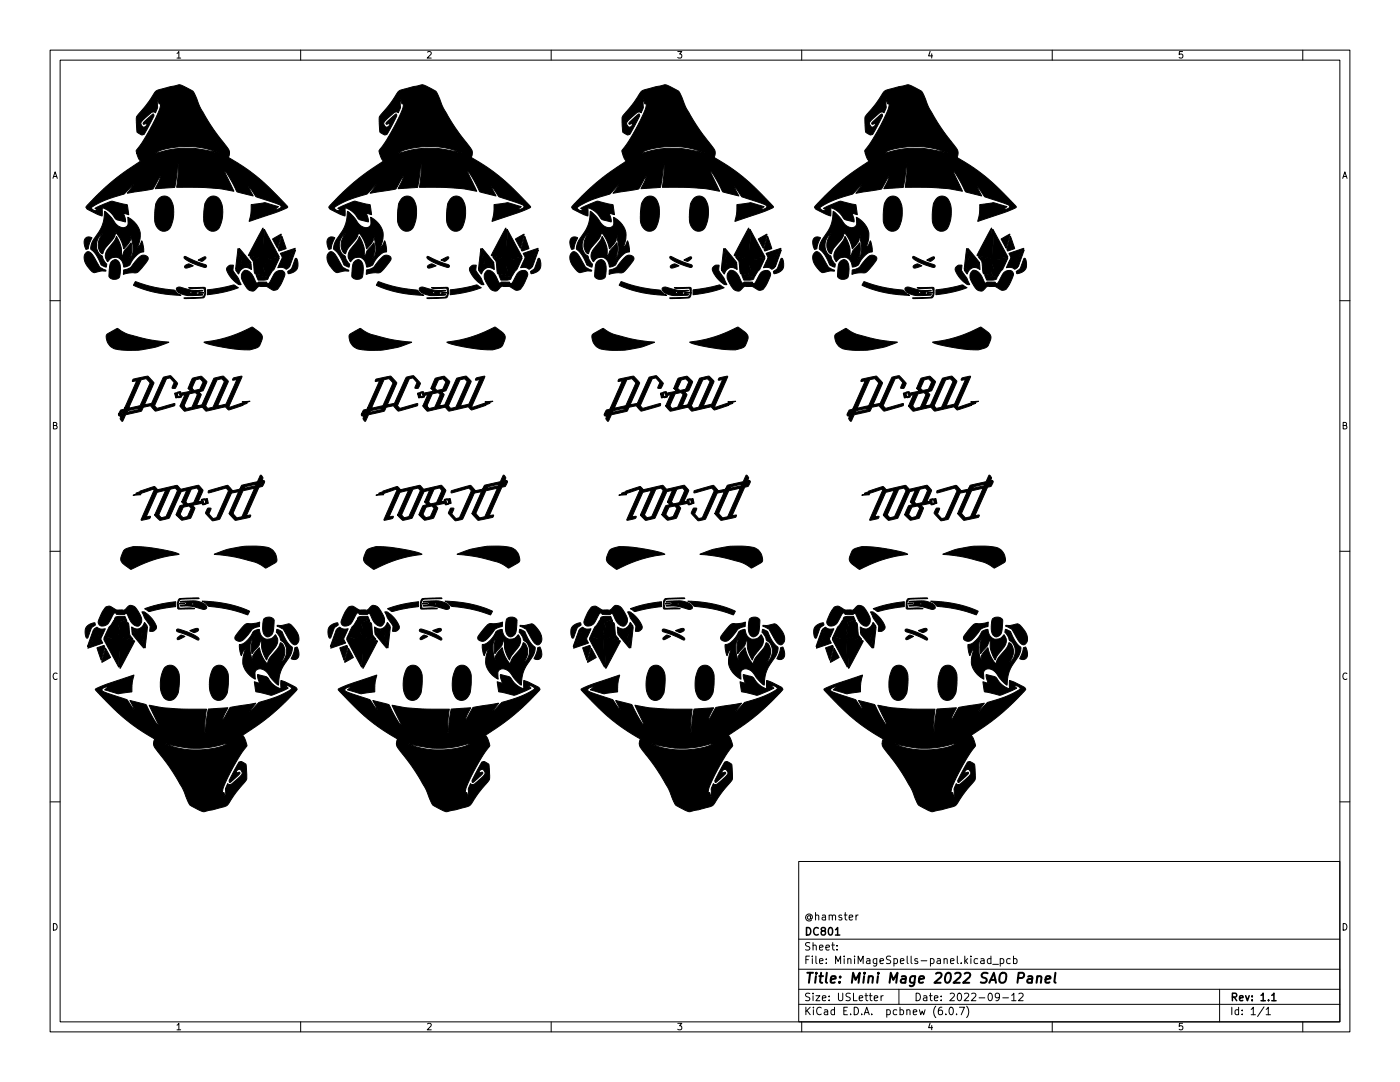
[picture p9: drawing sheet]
<svg xmlns="http://www.w3.org/2000/svg" width="279mm" height="216mm" viewBox="0 0 279 216" stroke-linecap="round" stroke-linejoin="round" font-family="sans-serif">
<defs><g id="words">
<text font-size="2.8" x="160.4" y="196.2">Title: Mini Mage 2022 SAO Panel</text>
<g font-size="2.1">
<text x="160.4" y="183.6">@hamster</text>
<text x="160.4" y="189.7">Sheet:</text>
<text x="160.4" y="186.7">DC801</text>
<text x="160.4" y="192.4">File: MiniMageSpells-panel.kicad_pcb</text>
<text x="160.4" y="202.5">KiCad E.D.A. pcbnew (6.0.7)</text>
<text x="160.4" y="199.7">Size: USLetter</text>
<text x="182.4" y="199.7">Date: 2022-09-12</text>
<text x="245.4" y="199.7">Rev: 1.1</text>
<text x="245.4" y="202.5">Id: 1/1</text>
</g>
<g font-size="1.8">
<text x="35" y="11.6">1</text>
<text x="85" y="11.6">2</text>
<text x="135" y="11.6">3</text>
<text x="185" y="11.6">4</text>
<text x="235" y="11.6">5</text>
<text x="10.3" y="35.6">A</text>
<text x="267.7" y="35.6">A</text>
<text x="10.3" y="85.7">B</text>
<text x="267.7" y="85.7">B</text>
<text x="10.3" y="135.6">C</text>
<text x="267.7" y="135.6">C</text>
<text x="10.3" y="185.7">D</text>
<text x="267.7" y="185.7">D</text>
<text x="35" y="205.6">1</text>
<text x="85" y="205.6">2</text>
<text x="135" y="205.6">3</text>
<text x="185" y="205.6">4</text>
<text x="235" y="205.6">5</text>
</g>
</g></defs>
<g fill="none" stroke="#000" stroke-width=".2">
<path d="M10 10h259.4v195.9h-259.4zM12 12h255.4v191.9h-255.4zM60 10v2M110 10v2M160 10v2M210 10v2M260 10v2M10 60h2M267.4 60h2M10 110h2M267.4 110h2M10 160h2"/>
<path d="M267.4 160h2M159.4 171.9h108v32h-108zM159.4 197.4h108M159.4 193.4h108M159.4 187.4h108M167 189.4v.2M167 188.7v.1M170.8 182.6v1M171.3 182.6l-.5 .3M174.5 199.2l.7-.2-.1-.3h-.4l-.2 .2v.7h.6M175.8 198.7v1M176.3 198.7l-.5 .3"/>
<path d="M179.4 197.4v3M195.8 191.4h.5l.1 .9M196.4 191.6l-.5 .1-.2 .2 .2 .4 .5-.1M197.8 191.4l-.5-.1-.3 .3 .2 .6h.6M197.8 190.8v1.5M198.1 192.4h1.2M199.5 198.8l-.3 .3-.4-.1-.2-.2 .2-.6h.4l.2 .1a.99 .99 0 0 1-.4 1.4h-.2M199.6 191.4l.4-.1 .3 .3-.1 .6h-.6M199.6 191.3v1.5M200.1 199.1h1.2M201.6 191.4l-.4-.1-.3 .3 .1 .6h.6M201.9 198.6l.4-.4v1.5"/>
<path d="M201.9 199.7h.9M202.3 191.4l.4-.1 .3 .3-.2 .6h-.5M202.3 190.8v1.5M203.3 198.3l.6-.1 .3 .4-.9 1.1h.9M243.4 197.4v6.5M60 203.9v2M110 203.9v2M159.4 200.4h108M160 203.9v2M188.8 202.3v.2M189.6 201h.2a.8 .8 0 0 1 .5 .7 .8 .8 0 0 1-.5 .8 1 1 0 0 1-.2-1.5zM190.9 202.3v.2"/>
<path d="M191.5 201h1l-.7 1.5M192.9 200.8a1.72 1.72 0 0 1 0 2.2M210 203.9v2M252.3 200.9l-1.3 1.9M252.7 201.4l.4-.4v1.5M252.7 202.5h.8M260 203.9v2"/>
</g>
<path d="M166.7 186.6h.9M253.8 198.6l.4-.4v1.5M253.8 199.7h.9" fill="none" stroke="#000" stroke-width=".3"/>
<path d="M205.2 194.9h.8l-.1 1.2M206 195.2l-.7 .1a.4 .4 0 0 0-.3 .4 .4 .4 0 0 0 .2 .4l.7-.1M207 195a.49 .49 0 0 1 .9 .1l-.2 1M207 194.8l-.1 1.3M208.7 195.4l.9-.2v-.3l-.6-.1-.3 .3v.9h.7M210.6 194.1l-.2 1.7 .3 .3" fill="none" stroke="#000" stroke-width=".4"/>
<g fill="#000" stroke="#000" stroke-width=".2">
<path d="M31 18.3l.7-.4 3-.7a2.36 2.36 0 0 1 2.6 .3 2.52 2.52 0 0 1 1.9 2.1l.7 1.8 1.6 2.7 1.6 2.5 2 2.4a1.81 1.81 0 0 1 .5 2.4 44.8 44.8 0 0 1 11.8 10l-2 .9-5.7 1.9 .4-1.8v-1.6l2.8-.4 2.7 .8-.8 .7 .8-.2a.48 .48 0 0 0 .5-.5 .48 .48 0 0 0-.6-.4l-3.4-1.2a1.82 1.82 0 0 1-1.7-1.3l-.8-1 .9 1.8-2.4-.6a.92 .92 0 0 1-1-.6 11 11 0 0 0-2.2-3.7l1.8 4-2.8-.5-2.6-.2-6-.1 .3-3.1-.1-1.6-.6 4.7-3.9 .2 .5-1a1.65 1.65 0 0 0 .5-1.3l-1.5 2.4-5.1 .9 1.2-1.8-1.7 1.8a23.3 23.3 0 0 0-6.4 2.6l-.2 .2a.71 .71 0 0 0 .4 .6 .71 .71 0 0 0 .7 0l-.5-.4 1.6-.8a3.4 3.4 0 0 1 2.1-.6l1.8 .5a.95 .95 0 0 1 1 .4l.3 1.7-1.1-.3 .1 .2a2.05 2.05 0 0 1 .3 1.6l-1.3-.3a1.44 1.44 0 0 1-1.2-1.1 3.7 3.7 0 0 0-2.1-1.4v1.6l-2.1-.9a1.34 1.34 0 0 1-1.2-.9l2.4-2.5a48.3 48.3 0 0 1 8.5-6.6l-.7-1.6h3.8a18.8 18.8 0 0 1 8.1-.9l4.4 .8a16.6 16.6 0 0 0-12.4-.1l-.3 .2h-3.6l-.1-.6a31.1 31.1 0 0 0 4.8-9v-.2l-.3-.1-.2-.8-.1 .6a2.33 2.33 0 0 1-.4 2l-.3-.2a6.6 6.6 0 0 0-2.6 2.2 .63 .63 0 0 0 .5 .8 .63 .63 0 0 0 .7-.6l-.6 .1a.34 .34 0 0 1-.1-.3 .34 .34 0 0 1 .3-.3l1.6-1.4h.2v.3l-.5 1.2-1.4 2.5-.2 .1a1.27 1.27 0 0 1-1.3-.8l-.1-1.4a2.11 2.11 0 0 1 .9-2.4l1.5-2zM31.8 39.5a1.66 1.66 0 0 1 2.7 1.3 6.4 6.4 0 0 1-.8 4.9 1.76 1.76 0 0 1-1.9 .2 1.76 1.76 0 0 1-.9-1.7v-1.9a3.6 3.6 0 0 1 .9-2.8zM41.6 39.5a1.62 1.62 0 0 1 2.6 1.1 6 6 0 0 1-.8 5.2 1.66 1.66 0 0 1-2.6-1.1l-.2-.9 .1-1.6a3.4 3.4 0 0 1 .9-2.7zM79.5 18.3l.7-.4 3-.7a2.36 2.36 0 0 1 2.6 .3 2.52 2.52 0 0 1 1.9 2.1l.7 1.8 1.6 2.7 1.6 2.5 1.9 2.4a1.81 1.81 0 0 1 .5 2.4 44.8 44.8 0 0 1 11.9 10l-2 .9-5.7 1.9 .4-1.8v-1.6l2.7-.4 2.7 .8-.7 .7 .7-.2a.48 .48 0 0 0 .6-.5 .48 .48 0 0 0-.6-.4l-3.4-1.2a1.82 1.82 0 0 1-1.7-1.3l-.8-1 .9 1.8-2.4-.6a.92 .92 0 0 1-1.1-.6 11.1 11.1 0 0 0-2.1-3.7l1.7 4-2.7-.5-2.7-.2-6-.1 .4-3.1-.1-1.6-.7 4.7-3.8 .2 .5-1a1.65 1.65 0 0 0 .4-1.3l-1.4 2.4-5.1 .9 1.2-1.8-1.7 1.8a23.3 23.3 0 0 0-6.5 2.6l-.1 .2a.71 .71 0 0 0 .3 .6 .71 .71 0 0 0 .8 0l-.5-.4 1.6-.8a3.4 3.4 0 0 1 2.1-.6l1.8 .5a.95 .95 0 0 1 1 .4l.3 1.7-1.1-.3v.2a2.05 2.05 0 0 1 .4 1.6l-1.4-.3a1.44 1.44 0 0 1-1.1-1.1 3.7 3.7 0 0 0-2.1-1.4l-.1 1.6-2.1-.9a1.34 1.34 0 0 1-1.1-.9l2.4-2.5a48.3 48.3 0 0 1 8.4-6.6l-.6-1.6h3.8a18.8 18.8 0 0 1 8.1-.9l4.4 .8a16.6 16.6 0 0 0-12.4-.1l-.3 .2h-3.6l-.1-.6a31.1 31.1 0 0 0 4.8-9v-.2l-.3-.1-.3-.8v.6a2.33 2.33 0 0 1-.4 2l-.4-.2a6.6 6.6 0 0 0-2.5 2.2 .63 .63 0 0 0 .5 .8 .63 .63 0 0 0 .7-.6l-.7 .1a.34 .34 0 0 1-.1-.3 .34 .34 0 0 1 .3-.3l1.6-1.4h.2l.1 .3-.6 1.2-1.4 2.5-.2 .1a1.27 1.27 0 0 1-1.2-.8l-.1-1.4a2.11 2.11 0 0 1 .8-2.4l1.6-2zM80.3 39.5a1.66 1.66 0 0 1 2.7 1.3 6.4 6.4 0 0 1-.8 4.9 1.76 1.76 0 0 1-1.9 .2 1.76 1.76 0 0 1-.9-1.7v-1.9a3.6 3.6 0 0 1 .9-2.8zM90.1 39.5a1.62 1.62 0 0 1 2.6 1.1 6 6 0 0 1-.8 5.2 1.66 1.66 0 0 1-2.6-1.1l-.2-.9v-1.6a3.4 3.4 0 0 1 1-2.7zM128 18.3l.6-.4 3-.7a2.36 2.36 0 0 1 2.7 .3 2.52 2.52 0 0 1 1.9 2.1l.6 1.8 1.6 2.7 1.7 2.5 1.9 2.4a1.81 1.81 0 0 1 .5 2.4 44.8 44.8 0 0 1 11.9 10l-2.1 .9-5.6 1.9 .3-1.8 .1-1.6 2.7-.4 2.7 .8-.8 .7 .8-.2a.48 .48 0 0 0 .5-.5 .48 .48 0 0 0-.5-.4l-3.4-1.2a1.82 1.82 0 0 1-1.7-1.3l-.8-1 .9 1.8-2.4-.6a.91 .91 0 0 1-1.1-.6 11.1 11.1 0 0 0-2.2-3.7l1.8 4-2.7-.5-2.7-.2-6-.1 .3-3.1-.1-1.6-.6 4.7-3.9 .2 .6-1a1.65 1.65 0 0 0 .4-1.3l-1.4 2.4-5.2 .9 1.2-1.8-1.7 1.8a23.3 23.3 0 0 0-6.4 2.6l-.2 .2a.71 .71 0 0 0 .4 .6 .71 .71 0 0 0 .7 0l-.4-.4 1.5-.8a3.4 3.4 0 0 1 2.2-.6l1.7 .5a.95 .95 0 0 1 1.1 .4l.2 1.7-1-.3v.2a2.05 2.05 0 0 1 .3 1.6l-1.3-.3a1.44 1.44 0 0 1-1.1-1.1 3.7 3.7 0 0 0-2.2-1.4v1.6l-2.1-.9a1.34 1.34 0 0 1-1.1-.9l2.4-2.5a48.3 48.3 0 0 1 8.4-6.6l-.7-1.6h3.8a18.8 18.8 0 0 1 8.1-.9l4.5 .8a16.6 16.6 0 0 0-12.4-.1l-.3 .2h-3.7l-.1-.6a31.1 31.1 0 0 0 4.9-9l-.1-.2-.2-.1-.3-.8-.1 .6a2.32 2.32 0 0 1-.3 2l-.4-.2a6.6 6.6 0 0 0-2.5 2.2 .63 .63 0 0 0 .4 .8 .63 .63 0 0 0 .8-.6l-.7 .1a.34 .34 0 0 1-.1-.3 .34 .34 0 0 1 .3-.3l1.6-1.4h.2l.1 .3-.6 1.2-1.4 2.5-.2 .1a1.27 1.27 0 0 1-1.3-.8v-1.4a2.11 2.11 0 0 1 .8-2.4l1.6-2zM128.8 39.5a1.66 1.66 0 0 1 2.6 1.3 6.4 6.4 0 0 1-.7 4.9 1.76 1.76 0 0 1-1.9 .2 1.76 1.76 0 0 1-1-1.7v-1.9a3.6 3.6 0 0 1 1-2.8zM138.5 39.5a1.62 1.62 0 0 1 2.7 1.1 6 6 0 0 1-.9 5.2 1.66 1.66 0 0 1-2.6-1.1l-.1-.9v-1.6a3.4 3.4 0 0 1 .9-2.7zM176.4 18.3l.7-.4 3-.7a2.36 2.36 0 0 1 2.6 .3 2.52 2.52 0 0 1 1.9 2.1l.7 1.8 1.6 2.7 1.6 2.5 2 2.4a1.82 1.82 0 0 1 .5 2.4 44.8 44.8 0 0 1 11.8 10l-2 .9-5.7 1.9 .4-1.8v-1.6l2.8-.4 2.7 .8-.8 .7 .8-.2a.48 .48 0 0 0 .5-.5 .48 .48 0 0 0-.6-.4l-3.4-1.2a1.82 1.82 0 0 1-1.7-1.3l-.8-1 .9 1.8-2.4-.6a.91 .91 0 0 1-1-.6 11 11 0 0 0-2.2-3.7l1.8 4-2.8-.5-2.6-.2-6-.1 .3-3.1-.1-1.6-.6 4.7-3.9 .2 .5-1a1.65 1.65 0 0 0 .5-1.3l-1.5 2.4-5.1 .9 1.2-1.8-1.7 1.8a23.3 23.3 0 0 0-6.4 2.6l-.2 .2a.71 .71 0 0 0 .4 .6 .71 .71 0 0 0 .7 0l-.5-.4 1.6-.8a3.4 3.4 0 0 1 2.1-.6l1.8 .5a.95 .95 0 0 1 1 .4l.3 1.7-1.1-.3 .1 .2a2.05 2.05 0 0 1 .3 1.6l-1.3-.3a1.44 1.44 0 0 1-1.2-1.1 3.7 3.7 0 0 0-2.1-1.4v1.6l-2.1-.9a1.34 1.34 0 0 1-1.1-.9l2.3-2.5a48.3 48.3 0 0 1 8.5-6.6l-.7-1.6h3.8a18.8 18.8 0 0 1 8.1-.9l4.4 .8a16.6 16.6 0 0 0-12.4-.1l-.2 .2h-3.7l-.1-.6a31.1 31.1 0 0 0 4.8-9v-.2l-.3-.1-.2-.8-.1 .6a2.32 2.32 0 0 1-.4 2l-.3-.2a6.6 6.6 0 0 0-2.6 2.2 .63 .63 0 0 0 .5 .8 .63 .63 0 0 0 .7-.6l-.6 .1a.34 .34 0 0 1-.1-.3 .34 .34 0 0 1 .3-.3l1.6-1.4h.2v.3l-.5 1.2-1.4 2.5-.2 .1a1.27 1.27 0 0 1-1.3-.8l-.1-1.4a2.11 2.11 0 0 1 .9-2.4l1.5-2zM177.2 39.5a1.66 1.66 0 0 1 2.7 1.3 6.4 6.4 0 0 1-.8 4.9 1.76 1.76 0 0 1-1.9 .2 1.76 1.76 0 0 1-.9-1.7v-1.9a3.6 3.6 0 0 1 .9-2.8zM187 39.5a1.62 1.62 0 0 1 2.6 1.1 6 6 0 0 1-.8 5.2 1.66 1.66 0 0 1-2.6-1.1l-.1-.9v-1.6a3.4 3.4 0 0 1 .9-2.7z"/>
<path d="M17.2 50.4l.5-.2a6.3 6.3 0 0 1 2.1 2.9l.2 .3 1.1 .5v.2h-1.1a1.77 1.77 0 0 1-1.5 .2 4 4 0 0 1-1.7-3.4zM17 47.5a.8 .8 0 0 1 1.3 0l-.4 1-.3 1.1-.4 .2a2.03 2.03 0 0 1-.2-2.3zM20.9 42.2l1.5 1.4a2.61 2.61 0 0 0 2.4 1.8 1.08 1.08 0 0 0 .7-1.5v-.5h.2a4.2 4.2 0 0 1 1.8 5.9v.1l.3-.3 .5-1 .3 1 .1 1.2a3.8 3.8 0 0 0-2.8 2.6l-1 .4h-.2v-.2a1.69 1.69 0 0 0-1.3-1.7 1.69 1.69 0 0 0-1.9 .8 2.01 2.01 0 0 1 .3-2.9l1-1.2 .4-.9 .3 .4a5.2 5.2 0 0 1 .7 3.6l.3-.3 .3-.9 1.4-1.5a4.5 4.5 0 0 1-.5 3.3 3.6 3.6 0 0 0 .6-3.9v-.9l-.2 .2a3.7 3.7 0 0 1-1.4 2.4 6.6 6.6 0 0 0-1.6-3.2 8.3 8.3 0 0 1-2.1 3.2l-.5 1a2.25 2.25 0 0 1-.6-2.9l.6-1.1a2.78 2.78 0 0 0 0 4.6l.5 1.2a.55 .55 0 0 1 .1 .9 1.31 1.31 0 0 1-1.1-.8l-.9-1.7-.9-1a5.4 5.4 0 0 1 1.5-3.5 7.4 7.4 0 0 0 1.2-4.1zM22.3 52.1l.1-.1a.88 .88 0 0 1 1-.1 .88 .88 0 0 1 .5 .8l.1 1.8a1.17 1.17 0 0 1-.9 1.2 1.17 1.17 0 0 1-1.4-.7 5.5 5.5 0 0 1 .6-2.9zM27 56.2a27.6 27.6 0 0 0 7.7 1.7l1.4 1a22.5 22.5 0 0 1-9.5-2zM24.7 53.9l.2-.1a2.06 2.06 0 0 0 1.4-.7l1-1.3a1.43 1.43 0 0 1 2.1-.6l.2 .3a7.4 7.4 0 0 1-2.4 2.9l-1.3 .1-1.3 .3zM35.2 57.5a1.38 1.38 0 0 1 1.6 0 9.6 9.6 0 0 0 3.7 .5l-.4 .1a.64 .64 0 0 0-.8 .5l.3 .1h.8a.3 .3 0 0 1-.4 .2 6.5 6.5 0 0 1-4.4-.6h2.3a.21 .21 0 0 0 .3 .3 .21 .21 0 0 0 0-.4 .21 .21 0 0 0-.3 .1h-2.3a.73 .73 0 0 1-.4-.8zM36.8 51.2h.2l3.8 1.5a.37 .37 0 0 1 .4 .6 .37 .37 0 0 1-.6 0 10.8 10.8 0 0 1-3.8-1.8zM36.9 53a1.12 1.12 0 0 1 1.7 .1h-.1a2.03 2.03 0 0 1-1.6 .3zM39.6 58.4h1.1l-.9 .2zM37.6 57.4l2.8-.1a.44 .44 0 0 1 .5 .1 .44 .44 0 0 1 .1 .5 1.22 1.22 0 0 1-.6 1.6l-3.4 .1-.3-.1 2.8-.1a1.1 1.1 0 0 0 1.3-.6 1.1 1.1 0 0 0-.2-1.3h-.5a5.2 5.2 0 0 1-2.5-.1zM39.6 51.9l.2-.1a1.44 1.44 0 0 1 1.2-.5 .89 .89 0 0 1-.5 .8 .89 .89 0 0 1-.9-.2z"/>
<path d="M45.4 53.3a1.04 1.04 0 0 1 1.2-.4v.1a1.58 1.58 0 0 0 .5 1.8l.5 .7 .5 1.3a1.35 1.35 0 0 1-1.3-.7 3.4 3.4 0 0 1-1.5-2.6zM41.4 57.8l2.4-.3 2.5-.6a1.28 1.28 0 0 1 1.3 .5l-.4 .2a24.8 24.8 0 0 1-5.8 1.2zM47.5 49.6l.6 3-.3-3 2.3 2.8-1.1 .7 1.1-.5 .1 1.2a1.55 1.55 0 0 0-2.6 .9l-.6-.8 1-.3-1 .1zM48.7 54.1a1.52 1.52 0 0 1 1.8 1l.5 1.2a.29 .29 0 0 0 .3 .2 .29 .29 0 0 0 .3-.2h1.6a.34 .34 0 0 0 .4 .3 .34 .34 0 0 0 .3-.4l.1-.1a3.3 3.3 0 0 1 1.5-2.1 .9 .9 0 0 1 1.2 .2 .9 .9 0 0 1 0 1.2l-.5 1.1a1.87 1.87 0 0 1-1.6 1.4l-.4-.1a2.74 2.74 0 0 0-2.7-.6 1.25 1.25 0 0 1-1.7 .7 3.7 3.7 0 0 1-1.6-3.2zM52.5 45.5l.3 6-.1-5.7 3 5.5-2.1 .4 2.1-.2-1 2.3-.4 .4a1.3 1.3 0 0 1-1.1 1l-.8 .2 1.1-.1a.59 .59 0 0 1-.8 .6h-1.2l-.4-1 1.3 .2a.38 .38 0 0 0 .3-.6l.2-2.2-.5 2.6-.9-.1a.74 .74 0 0 1-.8-1v-.6a2.24 2.24 0 0 0-.8-1.9l2.4 .3-2.7-.6zM54.4 47.7l1.7-1-.7 2.8zM56.2 47.2l.9 2.4-1.4 .5a4 4 0 0 1 .4-2.3zM55.9 50.6l3-1.1-1.6 2.5 1.7-2.1-1.2 3.3-.4-.5a.56 .56 0 0 1 .3 .6 .56 .56 0 0 1-.6 .4 1.74 1.74 0 0 0-1.7-.3l.7-1.6 .6 .3a.59 .59 0 0 1-.4-.9zM59 51.6a.33 .33 0 0 1 .4 .4 1.83 1.83 0 0 1-1.9 2.5l-.1-.3a2.08 2.08 0 0 0 1.2-1.8zM65.6 50.4l.6-.2a6.3 6.3 0 0 1 2.1 2.9l.2 .3 1.1 .5v.2h-1.1a1.77 1.77 0 0 1-1.5 .2 4 4 0 0 1-1.7-3.4zM65.5 47.5a.8 .8 0 0 1 1.3 0l-.5 1-.2 1.1-.4 .2a2.03 2.03 0 0 1-.2-2.3zM69.4 42.2l1.5 1.4a2.61 2.61 0 0 0 2.3 1.8 1.08 1.08 0 0 0 .8-1.5v-.5h.1a4.2 4.2 0 0 1 1.9 5.9v.1l.3-.3 .5-1 .3 1v1.2a3.8 3.8 0 0 0-2.7 2.6l-1 .4h-.2l-.1-.2a1.69 1.69 0 0 0-1.2-1.7 1.69 1.69 0 0 0-1.9 .8 2.01 2.01 0 0 1 .3-2.9l1-1.2 .4-.9 .3 .4a5.2 5.2 0 0 1 .7 3.6l.2-.3 .4-.9 1.3-1.5a4.5 4.5 0 0 1-.4 3.3 3.6 3.6 0 0 0 .6-3.9l-.1-.9-.1 .2a3.7 3.7 0 0 1-1.4 2.4 6.6 6.6 0 0 0-1.6-3.2 8.3 8.3 0 0 1-2.2 3.2l-.4 1a2.25 2.25 0 0 1-.7-2.9l.6-1.1a2.78 2.78 0 0 0 0 4.6l.6 1.2a.55 .55 0 0 1 .1 .9 1.31 1.31 0 0 1-1.1-.8l-.9-1.7-1-1a5.4 5.4 0 0 1 1.6-3.5 7.4 7.4 0 0 0 1.1-4.1z"/>
<path d="M70.8 52.1l.1-.1a.95 .95 0 0 1 1.1-.1 .95 .95 0 0 1 .5 1v1.6a1.17 1.17 0 0 1-1 1.2 1.17 1.17 0 0 1-1.3-.7 5.5 5.5 0 0 1 .6-2.9zM75.5 56.2a27.6 27.6 0 0 0 7.7 1.7l1.4 1a22.5 22.5 0 0 1-9.5-2zM73.1 53.9l.3-.1a2.06 2.06 0 0 0 1.4-.7l1-1.3a1.43 1.43 0 0 1 2.1-.6l.2 .3a7.4 7.4 0 0 1-2.4 2.9l-1.4 .1-1.2 .3zM83.7 57.5a1.38 1.38 0 0 1 1.6 0 9.6 9.6 0 0 0 3.6 .5l-.3 .1a.64 .64 0 0 0-.9 .5l.3 .1h.9a.3 .3 0 0 1-.5 .2 6.5 6.5 0 0 1-4.3-.6h2.3a.21 .21 0 0 0 .2 .3 .21 .21 0 0 0 .1-.4 .21 .21 0 0 0-.3 .1h-2.3a.73 .73 0 0 1-.4-.8zM85.3 51.2h.2l3.8 1.5a.37 .37 0 0 1 .4 .6 .37 .37 0 0 1-.7 0 10.8 10.8 0 0 1-3.8-1.8zM85.4 53a1.12 1.12 0 0 1 1.6 .1 2.03 2.03 0 0 1-1.7 .3zM88.1 58.4h1.1l-1 .2zM86.1 57.4l2.8-.1a.44 .44 0 0 1 .5 .1 .44 .44 0 0 1 .1 .5 1.22 1.22 0 0 1-.6 1.6l-3.4 .1-.3-.1 2.8-.1a1.1 1.1 0 0 0 1.2-.6 1.1 1.1 0 0 0-.2-1.3h-.4a5.2 5.2 0 0 1-2.5-.1zM88 51.9l.3-.1a1.44 1.44 0 0 1 1.2-.5 .89 .89 0 0 1-.5 .8 .89 .89 0 0 1-1-.2zM93.9 53.3a1.04 1.04 0 0 1 1.1-.4v.1a1.58 1.58 0 0 0 .5 1.8l.5 .7 .6 1.3a1.35 1.35 0 0 1-1.4-.7 3.4 3.4 0 0 1-1.5-2.6zM89.8 57.8l2.4-.3 2.5-.6a1.29 1.29 0 0 1 1.3 .5l-.3 .2a24.8 24.8 0 0 1-5.9 1.2zM96 49.6l.6 3-.4-3 2.4 2.8-1.1 .7 1.1-.5v1.2a1.55 1.55 0 0 0-2.5 .9l-.6-.8 .9-.3-.9 .1z"/>
<path d="M97.1 54.1a1.52 1.52 0 0 1 1.9 1l.5 1.2a.29 .29 0 0 0 .3 .2 .29 .29 0 0 0 .3-.2h1.6a.34 .34 0 0 0 .3 .3 .34 .34 0 0 0 .4-.4v-.1a3.3 3.3 0 0 1 1.6-2.1 .9 .9 0 0 1 1.1 .2 .9 .9 0 0 1 0 1.2l-.5 1.1a1.87 1.87 0 0 1-1.5 1.4l-.4-.1a2.74 2.74 0 0 0-2.7-.6 1.25 1.25 0 0 1-1.7 .7 3.7 3.7 0 0 1-1.6-3.2zM100.9 45.5l.4 6-.1-5.7 3 5.5-2.1 .4 2.1-.2-1 2.2-.4 .5a1.3 1.3 0 0 1-1.1 1l-.8 .2 1.1-.1a.59 .59 0 0 1-.8 .6h-1.2l-.4-1 1.2 .2a.38 .38 0 0 0 .3-.6l.2-2.2-.4 2.6-.9-.1a.74 .74 0 0 1-.8-1l-.1-.6a2.24 2.24 0 0 0-.7-1.9l2.3 .3-2.7-.6zM102.9 47.7l1.7-1-.7 2.8zM104.7 47.2l.9 2.4-1.5 .5a4 4 0 0 1 .4-2.3zM104.4 50.6l3-1.1-1.6 2.5 1.6-2.1-1.1 3.3-.4-.5a.56 .56 0 0 1 .2 .6 .56 .56 0 0 1-.5 .4 1.74 1.74 0 0 0-1.7-.3l.7-1.6 .6 .3a.59 .59 0 0 1-.4-.9zM107.4 51.6a.33 .33 0 0 1 .4 .4 1.83 1.83 0 0 1-1.8 2.5l-.1-.3a2.08 2.08 0 0 0 1.2-1.8zM114.1 50.4l.5-.2a6.3 6.3 0 0 1 2.1 2.9l.3 .3 1.1 .5-.1 .2h-1a1.77 1.77 0 0 1-1.6 .2 4 4 0 0 1-1.6-3.4zM114 47.5a.8 .8 0 0 1 1.3 0l-.5 1-.2 1.1-.4 .2a2.03 2.03 0 0 1-.2-2.3zM117.8 42.2l1.5 1.4a2.61 2.61 0 0 0 2.4 1.8 1.08 1.08 0 0 0 .8-1.5l-.1-.5h.2a4.2 4.2 0 0 1 1.8 5.9v.1l.4-.3 .4-1 .3 1 .1 1.2a3.8 3.8 0 0 0-2.8 2.6l-1 .4h-.2v-.2a1.69 1.69 0 0 0-1.2-1.7 1.69 1.69 0 0 0-2 .8 2.01 2.01 0 0 1 .4-2.9l1-1.2 .4-.9 .2 .4a5.2 5.2 0 0 1 .7 3.6l.3-.3 .4-.9 1.3-1.5a4.5 4.5 0 0 1-.5 3.3 3.6 3.6 0 0 0 .7-3.9l-.1-.9-.2 .2a3.7 3.7 0 0 1-1.3 2.4h-.1a6.6 6.6 0 0 0-1.5-3.2 8.3 8.3 0 0 1-2.2 3.2l-.5 1a2.25 2.25 0 0 1-.6-2.9l.6-1.1a2.78 2.78 0 0 0 0 4.6l.5 1.2a.55 .55 0 0 1 .1 .9 1.31 1.31 0 0 1-1-.8l-.9-1.7-1-1a5.4 5.4 0 0 1 1.5-3.5 7.4 7.4 0 0 0 1.2-4.1zM119.3 52.1l.1-.1a.88 .88 0 0 1 .9-.1 .88 .88 0 0 1 .6 .8v1.8a1.17 1.17 0 0 1-.9 1.2 1.17 1.17 0 0 1-1.3-.7 5.5 5.5 0 0 1 .6-2.9zM124 56.2a27.6 27.6 0 0 0 7.6 1.7l1.5 1a22.4 22.4 0 0 1-9.5-2zM121.6 53.9l.3-.1a2.06 2.06 0 0 0 1.4-.7l.9-1.3a1.43 1.43 0 0 1 2.2-.6l.1 .3a7.4 7.4 0 0 1-2.4 2.9l-1.3 .1-1.2 .3z"/>
<path d="M132.2 57.5a1.38 1.38 0 0 1 1.5 0 9.6 9.6 0 0 0 3.7 .5l-.3 .1a.64 .64 0 0 0-.9 .5l.3 .1h.9a.3 .3 0 0 1-.5 .2 6.5 6.5 0 0 1-4.3-.6h2.2a.21 .21 0 0 0 .3 .3 .21 .21 0 0 0 .1-.4 .21 .21 0 0 0-.4 .1h-2.2a.73 .73 0 0 1-.4-.8zM133.7 51.2h.2l3.8 1.5a.37 .37 0 0 1 .4 .6 .37 .37 0 0 1-.6 0 10.8 10.8 0 0 1-3.8-1.8zM133.8 53a1.12 1.12 0 0 1 1.7 .1 2.03 2.03 0 0 1-1.7 .3zM136.6 58.4h1.1l-1 .2zM134.6 57.4l2.7-.1a.44 .44 0 0 1 .6 .1 .44 .44 0 0 1 0 .5 1.22 1.22 0 0 1-.6 1.6l-3.3 .1-.3-.1 2.8-.1a1.1 1.1 0 0 0 1.2-.6 1.1 1.1 0 0 0-.2-1.3h-.4a5.2 5.2 0 0 1-2.5-.1zM136.5 51.9l.2-.1a1.44 1.44 0 0 1 1.3-.5 .89 .89 0 0 1-.6 .8 .89 .89 0 0 1-.9-.2zM142.3 53.3a1.04 1.04 0 0 1 1.2-.4v.1a1.58 1.58 0 0 0 .5 1.8l.5 .7 .6 1.3a1.35 1.35 0 0 1-1.4-.7 3.4 3.4 0 0 1-1.5-2.6zM138.3 57.8l2.4-.3 2.5-.6a1.29 1.29 0 0 1 1.3 .5l-.4 .2a24.8 24.8 0 0 1-5.8 1.2zM144.4 49.6l.6 3-.3-3 2.3 2.8-1 .7 1-.5 .1 1.2a1.55 1.55 0 0 0-2.6 .9l-.5-.8 .9-.3-.9 .1zM145.6 54.1a1.52 1.52 0 0 1 1.8 1l.6 1.2a.29 .29 0 0 0 .2 .2 .29 .29 0 0 0 .3-.2h1.6a.34 .34 0 0 0 .4 .3 .34 .34 0 0 0 .3-.4l.1-.1a3.3 3.3 0 0 1 1.6-2.1 .9 .9 0 0 1 1.1 .2 .9 .9 0 0 1 0 1.2l-.5 1.1a1.87 1.87 0 0 1-1.6 1.4l-.4-.1a2.74 2.74 0 0 0-2.7-.6 1.25 1.25 0 0 1-1.7 .7 3.7 3.7 0 0 1-1.6-3.2zM149.4 45.5l.3 6v-5.7l3 5.5-2.2 .4 2.2-.2-1.1 2.3-.4 .4a1.3 1.3 0 0 1-1.1 1l-.7 .2 1.1-.1a.59 .59 0 0 1-.9 .6h-1.1l-.4-1 1.2 .2a.38 .38 0 0 0 .3-.6l.2-2.2-.4 2.6-1-.1a.74 .74 0 0 1-.8-1v-.6a2.24 2.24 0 0 0-.8-1.9l2.4 .3-2.7-.6zM151.3 47.7l1.8-1-.8 2.8z"/>
<path d="M153.2 47.2l.8 2.4-1.4 .5a4 4 0 0 1 .4-2.3zM152.9 50.6l3-1.1-1.6 2.5 1.6-2.1-1.1 3.3-.5-.5a.56 .56 0 0 1 .3 .6 .56 .56 0 0 1-.5 .4h-.1a1.74 1.74 0 0 0-1.6-.3l.7-1.6 .6 .3a.59 .59 0 0 1-.5-.9zM155.9 51.6a.33 .33 0 0 1 .4 .4 1.83 1.83 0 0 1-1.9 2.5v-.3a2.08 2.08 0 0 0 1.2-1.8zM162.6 50.4l.5-.2a6.3 6.3 0 0 1 2.1 2.9l.2 .3 1.1 .5v.2h-1.1a1.77 1.77 0 0 1-1.5 .2 4 4 0 0 1-1.7-3.4zM162.4 47.5a.8 .8 0 0 1 1.3 0l-.4 1-.3 1.1-.4 .2a2.03 2.03 0 0 1-.2-2.3zM166.3 42.2l1.5 1.4a2.61 2.61 0 0 0 2.4 1.8 1.08 1.08 0 0 0 .7-1.5v-.5h.2a4.2 4.2 0 0 1 1.8 5.9v.1l.3-.3 .5-1 .3 1 .1 1.2a3.8 3.8 0 0 0-2.8 2.6l-1 .4h-.2v-.2a1.69 1.69 0 0 0-1.3-1.7 1.69 1.69 0 0 0-1.9 .8 2.01 2.01 0 0 1 .3-2.9l1-1.2 .5-.9 .2 .4a5.2 5.2 0 0 1 .7 3.6l.3-.3 .3-.9 1.4-1.5a4.5 4.5 0 0 1-.5 3.3 3.6 3.6 0 0 0 .6-3.9v-.9l-.2 .2a3.7 3.7 0 0 1-1.4 2.4 6.6 6.6 0 0 0-1.6-3.2 8.3 8.3 0 0 1-2.1 3.2l-.5 1a2.25 2.25 0 0 1-.6-2.9l.6-1.1a2.78 2.78 0 0 0 0 4.6l.5 1.2a.55 .55 0 0 1 .1 .9 1.31 1.31 0 0 1-1.1-.8l-.9-1.7-.9-1a5.4 5.4 0 0 1 1.5-3.5 7.4 7.4 0 0 0 1.2-4.1zM167.7 52.1l.1-.1a.88 .88 0 0 1 1-.1 .88 .88 0 0 1 .5 .8l.1 1.8a1.17 1.17 0 0 1-.9 1.2 1.17 1.17 0 0 1-1.4-.7 5.5 5.5 0 0 1 .6-2.9zM172.4 56.2a27.6 27.6 0 0 0 7.7 1.7l1.4 1a22.4 22.4 0 0 1-9.5-2zM170.1 53.9l.3-.1a2.06 2.06 0 0 0 1.3-.7l1-1.3a1.43 1.43 0 0 1 2.1-.6l.2 .3a7.4 7.4 0 0 1-2.4 2.9l-1.3 .1-1.3 .3zM180.7 57.5a1.38 1.38 0 0 1 1.5 0 9.6 9.6 0 0 0 3.7 .5l-.4 .1a.64 .64 0 0 0-.8 .5l.3 .1h.9a.3 .3 0 0 1-.5 .2 6.5 6.5 0 0 1-4.4-.6h2.3a.21 .21 0 0 0 .3 .3 .21 .21 0 0 0 .1-.4 .21 .21 0 0 0-.4 .1h-2.3a.73 .73 0 0 1-.3-.8zM182.2 51.2h.2l3.8 1.5a.37 .37 0 0 1 .4 .6 .37 .37 0 0 1-.6 0 10.8 10.8 0 0 1-3.8-1.8zM182.3 53a1.12 1.12 0 0 1 1.7 .1h-.1a2.03 2.03 0 0 1-1.6 .3z"/>
<path d="M185 58.4h1.1l-.9 .2zM183 57.4l2.8-.1a.44 .44 0 0 1 .5 .1 .44 .44 0 0 1 .1 .5 1.22 1.22 0 0 1-.6 1.6l-3.4 .1-.3-.1 2.8-.1a1.1 1.1 0 0 0 1.3-.6 1.1 1.1 0 0 0-.2-1.3h-.5a5.2 5.2 0 0 1-2.5-.1zM185 51.9l.2-.1a1.44 1.44 0 0 1 1.3-.5 .89 .89 0 0 1-.6 .8 .89 .89 0 0 1-.9-.2zM190.8 53.3a1.04 1.04 0 0 1 1.2-.4v.1a1.58 1.58 0 0 0 .5 1.8l.5 .7 .5 1.3a1.35 1.35 0 0 1-1.3-.7 3.4 3.4 0 0 1-1.5-2.6zM186.8 57.8l2.4-.3 2.5-.6a1.29 1.29 0 0 1 1.3 .5l-.4 .2a24.8 24.8 0 0 1-5.8 1.2zM192.9 49.6l.6 3-.3-3 2.3 2.8-1.1 .7 1.1-.5 .1 1.2a1.55 1.55 0 0 0-2.6 .9l-.6-.8 1-.3-1 .1zM194.1 54.1a1.52 1.52 0 0 1 1.8 1l.5 1.2a.29 .29 0 0 0 .3 .2 .29 .29 0 0 0 .3-.2h1.6a.34 .34 0 0 0 .4 .3 .34 .34 0 0 0 .3-.4l.1-.1a3.3 3.3 0 0 1 1.5-2.1 .9 .9 0 0 1 1.2 .2 .9 .9 0 0 1 0 1.2l-.5 1.1a1.87 1.87 0 0 1-1.6 1.4l-.4-.1a2.74 2.74 0 0 0-2.7-.6 1.25 1.25 0 0 1-1.7 .7 3.7 3.7 0 0 1-1.6-3.2zM197.9 45.5l.3 6-.1-5.7 3 5.5-2.1 .4 2.1-.2-1 2.3-.4 .4a1.3 1.3 0 0 1-1.1 1l-.8 .2 1.1-.1a.59 .59 0 0 1-.8 .6h-1.2l-.4-1 1.2 .2a.3 .3 0 0 0 .3-.1 .3 .3 0 0 0 .1-.3l.2-2.4-.5 2.6-.7-.1a.82 .82 0 0 1-1-1v-.3a2.29 2.29 0 0 0-.8-2.2l2.4 .3-2.7-.6zM199.8 47.7l1.7-1-.7 2.8zM201.6 47.2l.9 2.4-1.4 .5a4 4 0 0 1 .4-2.3zM201.4 50.6l2.9-1.1-1.6 2.5 1.7-2.1-1.2 3.3-.4-.5a.56 .56 0 0 1 .3 .6 .56 .56 0 0 1-.6 .4 1.74 1.74 0 0 0-1.7-.3l.8-1.6 .5 .3a.59 .59 0 0 1-.4-.9zM204.4 51.6a.33 .33 0 0 1 .4 .4 1.83 1.83 0 0 1-1.9 2.5l-.1-.3a2.08 2.08 0 0 0 1.2-1.8z"/>
<path d="M21.4 66.7l.6-.4a2.59 2.59 0 0 1 1.6-.7 15.2 15.2 0 0 0 6.2 2.2l3.9 .5-2.3 .9-1.2 .2-2.5 .5h-2.5a4.7 4.7 0 0 1-3-.6 2.3 2.3 0 0 1-.8-2.6zM34.9 78.4l.5-.1a.44 .44 0 0 1 .7 .1l.3 .2-.1 .3a.46 .46 0 0 1-.7 .5v-.1a.44 .44 0 0 1-.5 0 .44 .44 0 0 1-.2-.5v-.2l.4 .1-.2 .1 .2 .2-.1 .2 .5-.1a.17 .17 0 0 0 .3 0 .17 .17 0 0 0-.1-.3l-.1-.1a.18 .18 0 0 0 .1-.3 .18 .18 0 0 0-.3 0l-.5 .2h-.2zM35.3 78.6l.2 .5zM40.7 68.3l.1-.1a26.2 26.2 0 0 0 9.5-2.9l.4 .2a2.76 2.76 0 0 1 1.7 1.9 2.3 2.3 0 0 1-1.3 2.1 10.2 10.2 0 0 1-5.4 0 14.5 14.5 0 0 1-5-1.2zM69.8 66.7l.6-.4a2.59 2.59 0 0 1 1.6-.7 15.2 15.2 0 0 0 6.3 2.2l3.9 .5-2.4 .9-1.2 .2-2.5 .5h-2.4a4.7 4.7 0 0 1-3-.6 2.3 2.3 0 0 1-.9-2.6zM83.3 78.4l.6-.1a.44 .44 0 0 1 .7 .1l.3 .2-.1 .3a.46 .46 0 0 1-.7 .5v-.1a.44 .44 0 0 1-.6 0 .44 .44 0 0 1-.1-.5v-.2l.3 .1-.1 .1 .2 .2-.1 .2 .5-.1a.17 .17 0 0 0 .2 0 .17 .17 0 0 0-.1-.3v-.1a.18 .18 0 0 0 .1-.3 .18 .18 0 0 0-.3 0l-.5 .2h-.2zM83.8 78.6l.2 .5zM89.2 68.3v-.1a26.2 26.2 0 0 0 9.6-2.9l.4 .2a2.76 2.76 0 0 1 1.6 1.9 2.3 2.3 0 0 1-1.2 2.1 10.2 10.2 0 0 1-5.4 0 14.5 14.5 0 0 1-5-1.2zM118.3 66.7l.6-.4a2.59 2.59 0 0 1 1.6-.7 15.2 15.2 0 0 0 6.3 2.2l3.8 .5-2.3 .9-1.2 .2-2.5 .5h-2.4a4.7 4.7 0 0 1-3-.6 2.3 2.3 0 0 1-.9-2.6zM131.8 78.4l.5-.1a.44 .44 0 0 1 .8 .1l.2 .2-.1 .3a.46 .46 0 0 1-.6 .5v-.1a.44 .44 0 0 1-.6 0 .44 .44 0 0 1-.1-.5l-.1-.2 .4 .1-.1 .1 .2 .2-.1 .2 .4-.1a.17 .17 0 0 0 .3 0 .17 .17 0 0 0-.1-.3v-.1a.18 .18 0 0 0 .1-.3 .18 .18 0 0 0-.3 0l-.6 .2h-.2zM132.2 78.6l.2 .5zM137.7 68.3v-.1a26.2 26.2 0 0 0 9.5-2.9l.4 .2a2.76 2.76 0 0 1 1.7 1.9 2.3 2.3 0 0 1-1.3 2.1 10.2 10.2 0 0 1-5.3 0 14.5 14.5 0 0 1-5.1-1.2z"/>
<path d="M166.8 66.7l.6-.4a2.59 2.59 0 0 1 1.6-.7 15.2 15.2 0 0 0 6.2 2.2l3.9 .5-2.3 .9-1.2 .2-2.5 .5h-2.4a4.7 4.7 0 0 1-3.1-.6 2.3 2.3 0 0 1-.8-2.6zM180.3 78.4l.5-.1a.44 .44 0 0 1 .7 .1l.3 .2-.1 .3a.46 .46 0 0 1-.7 .5v-.1a.44 .44 0 0 1-.5 0 .44 .44 0 0 1-.2-.5v-.2l.4 .1-.1 .1 .1 .2-.1 .2 .5-.1a.17 .17 0 0 0 .3 0 .17 .17 0 0 0-.1-.3l-.1-.1a.18 .18 0 0 0 .1-.3 .18 .18 0 0 0-.3 0l-.5 .2h-.2zM180.7 78.6l.2 .5zM186.1 68.3l.1-.1a26.2 26.2 0 0 0 9.5-2.9l.4 .2a2.76 2.76 0 0 1 1.7 1.9 2.3 2.3 0 0 1-1.3 2.1 10.2 10.2 0 0 1-5.4 0 14.5 14.5 0 0 1-5-1.2zM26.6 75.7l2.1-.5a.9 .9 0 0 1 1.4 .4l.6 .8-1.9 4.4 1.5-.3 1.3-3a5.4 5.4 0 0 1 1.1-2.3l1.4-.2 .8 .9a.87 .87 0 0 1 .5 .9 .87 .87 0 0 1-.8 .7l-.3-.1 .5-1.1-.9-.9-.7 .2-2.2 4.9a.62 .62 0 0 0 .2 .8 .62 .62 0 0 0 .8 0l2.5-.7a.26 .26 0 0 1 .4 .1 .26 .26 0 0 1-.2 .3l-3.6 1-1-1h-.2a1.6 1.6 0 0 0-1.4 .5l-.3 .6-3.1 .7-.6 1.2a.47 .47 0 0 1-.5-.6l.2-.4h-.5v-.5h.7l.1-.2h.8l2.3-.6 .1-.3-2.3 .6-.1 .3-.9-.1-.2 .3h-.5a1.18 1.18 0 0 1 1.1-.9l.1-.2 .8 .1 2.3-.6 2-4.5-.8-.9-1 .3-2.5 5.6h-.8l2.4-5.4-.9 .1zM26.6 98.8l1.2-.6a.18 .18 0 0 1 .3 0 .18 .18 0 0 1 0 .2l-.3 .1 .3 .2zM38.4 75.5l1.2-.3a.79 .79 0 0 1 1.1 .4l.6 .6-.8 1.8-.8 .2 .5 .6-1 2.2h1.8a.88 .88 0 0 0 .9 .5 .88 .88 0 0 0 .7-.5l2-4.6a.33 .33 0 0 0 .2-.3 .33 .33 0 0 0-.3-.3l-.2-.2-1 .2-2.3 5.2h-1.5l.8-.2 2-4.6a1.03 1.03 0 0 1 1.2-.9l.4-.1a.86 .86 0 0 1 1.3 .4l.4 .6-2.2 4.8 1.7-.4 2.2-4.9-.8 .2-.1-.2a2.71 2.71 0 0 1 1.8-.7l.1 .2-2.6 5.9 .1 .2 2.6-.9-.1 .3 .2 .2-2.3 .8a.66 .66 0 0 1-1.1-.4l-.2-.1-3.5 .8a1.17 1.17 0 0 1-1-.8l-3.5 .9-1-1.1h.8a.68 .68 0 0 0 1.2 .3l.4-.1 1.1-2.5-.4-.4-1.2 .3-1.1 2.4h-.8l1-2.2-.5 .1 .1-.3-.2-.2 1.7-.3-.5-.6h.8l.5 .4 .3-.1a.93 .93 0 0 0 1.1-.9l.3-.7-.6-.6-.9 .2-.7 1.7h-.8zM41 99.8l.1 .5zM48.3 80.2l1.6-.1-1.3 .6a.18 .18 0 0 1-.2 0 .18 .18 0 0 1 0-.2l.3-.1zM41.6 97.9l3.6-1a1.43 1.43 0 0 1 1.2 1h.1a1.87 1.87 0 0 0 1.4-.5h.8l2.3-.5 .1-.2h1l.2-.4-.2 .1-.2 .3h-.8v-.1l-2.3 .5-.1 .3h-.8l.4-.6 3.1-.7 .5-1.2a.43 .43 0 0 1 .6 .5l-.2 .5a.36 .36 0 0 1 .5 .1 .36 .36 0 0 1-.1 .5 1.12 1.12 0 0 1-1 .8l-2.5 5.6 .3-.1a.3 .3 0 0 1 .4 0 .3 .3 0 0 1 .1 .3 .3 .3 0 0 1-.3 .2l-1.9 .4a.9 .9 0 0 1-1.4-.5l-.7-.7h.8l.8 .8 1-.2 2.5-5.7-2.3 .5-2 4.6-.8-.1 1.9-4.3-1.4 .3-1.3 3a5.4 5.4 0 0 1-1.2 2.3l-1.3 .2-.9-.9a.87 .87 0 0 1-.4-.9 .87 .87 0 0 1 .7-.7l.3 .1-.4 1 .8 1 .7-.2 2.2-4.9a.62 .62 0 0 0-.1-.8 .62 .62 0 0 0-.8 0l-2.8 .8-.2-.1zM75 75.7l2.2-.5a.9 .9 0 0 1 1.3 .4l.7 .8-1.9 4.4 1.4-.3 1.3-3a5.4 5.4 0 0 1 1.2-2.3l1.3-.2 .9 .9a.87 .87 0 0 1 .4 .9 .87 .87 0 0 1-.7 .7l-.3-.1 .4-1.1-.8-.9-.7 .2-2.2 4.9a.62 .62 0 0 0 .1 .8 .62 .62 0 0 0 .8 0l2.6-.7a.26 .26 0 0 1 .4 .1 .26 .26 0 0 1-.3 .3l-3.6 1-1-1h-.1a1.6 1.6 0 0 0-1.5 .5l-.3 .6-3.1 .7-.5 1.2a.47 .47 0 0 1-.5-.6l.1-.4h-.4v-.5h.7l.1-.2h.8l2.3-.6 .1-.3-2.3 .6-.1 .3-1-.1-.2 .3h-.4a1.18 1.18 0 0 1 1.1-.9v-.2l.9 .1 2.2-.6 2-4.5-.8-.9-1 .3-2.4 5.6h-.9l2.5-5.4-.9 .1zM75 98.8l1.3-.6a.18 .18 0 0 1 .2 0 .18 .18 0 0 1 0 .2l-.3 .1 .4 .2z"/>
<path d="M86.9 75.5l1.1-.3a.79 .79 0 0 1 1.2 .4l.6 .6-.8 1.8-.9 .2 .5 .6-.9 2.2h1.8a.88 .88 0 0 0 .8 .5 .88 .88 0 0 0 .8-.5l2-4.6a.33 .33 0 0 0 .1-.3 .33 .33 0 0 0-.2-.3l-.3-.2-.9 .2-2.3 5.2h-1.6l.9-.2 2-4.6a1.03 1.03 0 0 1 1.2-.9l.3-.1a.86 .86 0 0 1 1.3 .4l.4 .6-2.1 4.8 1.7-.4 2.2-4.9-.8 .2-.1-.2a2.71 2.71 0 0 1 1.8-.7v.2l-2.6 5.9 .2 .2 2.5-.9v.3l.2 .2-2.4 .8a.66 .66 0 0 1-1-.4l-.2-.1-3.6 .8a1.17 1.17 0 0 1-1-.8l-3.5 .9-.9-1.1h.8a.68 .68 0 0 0 1.1 .3l.5-.1 1-2.5-.3-.4-1.2 .3-1.1 2.4h-.8l1-2.2-.5 .1v-.3l-.1-.2 1.7-.3-.5-.6h.8l.4 .4 .3-.1a.93 .93 0 0 0 1.2-.9l.3-.7-.6-.6-.9 .2-.7 1.7h-.8zM89.4 99.8l.2 .5zM96.8 80.2l1.6-.1-1.3 .6a.18 .18 0 0 1-.2 0 .18 .18 0 0 1-.1-.2l.4-.1zM90.1 97.9l3.6-1a1.43 1.43 0 0 1 1.1 1h.2a1.87 1.87 0 0 0 1.4-.5h.8l2.3-.5 .1-.2h1l.1-.4-.2 .1-.1 .3h-.8v-.1l-2.3 .5-.1 .3h-.8l.3-.6 3.2-.7 .5-1.2a.43 .43 0 0 1 .5 .5l-.2 .5a.36 .36 0 0 1 .6 .1 .36 .36 0 0 1-.2 .5 1.12 1.12 0 0 1-1 .8l-2.5 5.6 .4-.1a.3 .3 0 0 1 .4 0 .3 .3 0 0 1 .1 .3 .3 .3 0 0 1-.4 .2l-1.9 .4a.9 .9 0 0 1-1.4-.5l-.6-.7h.7l.8 .8 1.1-.2 2.4-5.7-2.2 .5-2.1 4.6-.7-.1 1.9-4.3-1.4 .3-1.4 3a5.4 5.4 0 0 1-1.1 2.3l-1.3 .2-.9-.9a.87 .87 0 0 1-.5-.9 .87 .87 0 0 1 .8-.7l.3 .1-.4 1 .8 1 .7-.2 2.2-4.9a.62 .62 0 0 0-.2-.8 .62 .62 0 0 0-.8 0l-2.8 .8-.1-.1zM123.5 75.7l2.1-.5a.9 .9 0 0 1 1.4 .4l.7 .8-1.9 4.4 1.4-.3 1.3-3a5.4 5.4 0 0 1 1.2-2.3l1.3-.2 .9 .9a.87 .87 0 0 1 .4 .9 .87 .87 0 0 1-.7 .7l-.3-.1 .4-1.1-.8-.9-.7 .2-2.2 4.9a.62 .62 0 0 0 .1 .8 .62 .62 0 0 0 .8 0l2.6-.7a.26 .26 0 0 1 .4 .1 .26 .26 0 0 1-.3 .3l-3.6 1-1-1h-.1a1.6 1.6 0 0 0-1.5 .5l-.3 .6-3.1 .7-.5 1.2a.47 .47 0 0 1-.6-.6l.2-.4h-.4l-.1-.5h.7l.1-.2h.9l2.3-.6 .1-.3-2.3 .6-.2 .3-.9-.1-.2 .3h-.4a1.18 1.18 0 0 1 1-.9l.1-.2 .8 .1 2.3-.6 2-4.5-.8-.9-1 .3-2.5 5.6h-.8l2.4-5.4-.8 .1zM123.5 98.8l1.2-.6a.18 .18 0 0 1 .3 0 .18 .18 0 0 1 0 .2l-.3 .1 .3 .2zM135.3 75.5l1.2-.3a.79 .79 0 0 1 1.2 .4l.5 .6-.7 1.8-.9 .2 .5 .6-1 2.2h1.9a.88 .88 0 0 0 .8 .5 .88 .88 0 0 0 .8-.5l2-4.6a.33 .33 0 0 0 .1-.3 .33 .33 0 0 0-.2-.3l-.3-.2-.9 .2-2.3 5.2h-1.6l.8-.2 2.1-4.6a1.03 1.03 0 0 1 1.2-.9l.3-.1a.86 .86 0 0 1 1.3 .4l.4 .6-2.2 4.8 1.7-.4 2.2-4.9-.8 .2v-.2a2.71 2.71 0 0 1 1.7-.7l.1 .2-2.6 5.9 .2 .2 2.5-.9v.3l.2 .2-2.4 .8a.66 .66 0 0 1-1.1-.4l-.1-.1-3.6 .8a1.17 1.17 0 0 1-1-.8l-3.5 .9-.9-1.1h.8a.68 .68 0 0 0 1.1 .3l.4-.1 1.1-2.5-.4-.4-1.2 .3-1 2.4h-.8l.9-2.2-.5 .1 .1-.3-.2-.2 1.8-.3-.5-.6h.7l.5 .4 .3-.1a.93 .93 0 0 0 1.1-.9l.4-.7-.7-.6-.8 .2-.8 1.7h-.7zM137.9 99.8l.2 .5zM145.3 80.2l1.5-.1-1.2 .6a.18 .18 0 0 1-.3 0 .18 .18 0 0 1 0-.2l.3-.1zM138.5 97.9l3.6-1a1.43 1.43 0 0 1 1.2 1h.2a1.87 1.87 0 0 0 1.4-.5h.7l2.3-.5 .2-.2h1l.1-.4-.2 .1-.1 .3h-.8v-.1l-2.3 .5-.2 .3h-.7l.3-.6 3.1-.7 .6-1.2a.43 .43 0 0 1 .5 .5l-.2 .5a.36 .36 0 0 1 .5 .1 .36 .36 0 0 1-.1 .5 1.12 1.12 0 0 1-1 .8l-2.5 5.6 .4-.1a.3 .3 0 0 1 .4 0 .3 .3 0 0 1 .1 .3 .3 .3 0 0 1-.4 .2l-1.9 .4a.9 .9 0 0 1-1.4-.5l-.6-.7h.7l.8 .8 1-.2 2.5-5.7-2.3 .5-2 4.6-.7-.1 1.9-4.3-1.5 .3-1.3 3a5.4 5.4 0 0 1-1.2 2.3l-1.3 .2-.9-.9a.87 .87 0 0 1-.4-.9 .87 .87 0 0 1 .7-.7l.4 .1-.5 1 .9 1 .7-.2 2.1-4.9a.62 .62 0 0 0-.1-.8 .62 .62 0 0 0-.8 0l-2.8 .8-.1-.1zM172 75.7l2.1-.5a.9 .9 0 0 1 1.4 .4l.6 .8-1.9 4.4 1.5-.3 1.3-3a5.4 5.4 0 0 1 1.1-2.3l1.4-.2 .8 .9a.87 .87 0 0 1 .5 .9 .87 .87 0 0 1-.7 .7l-.4-.1 .5-1.1-.9-.9-.7 .2-2.2 4.9a.62 .62 0 0 0 .2 .8 .62 .62 0 0 0 .8 0l2.5-.7a.26 .26 0 0 1 .5 .1 .26 .26 0 0 1-.3 .3l-3.6 1-1-1h-.2a1.6 1.6 0 0 0-1.4 .5l-.3 .6-3.1 .7-.6 1.2a.47 .47 0 0 1-.5-.6l.2-.4h-.5v-.5h.7l.1-.2h.8l2.3-.6 .1-.3-2.3 .6-.1 .3-.9-.1-.2 .3h-.5a1.18 1.18 0 0 1 1.1-.9l.1-.2 .8 .1 2.3-.6 2-4.5-.8-.9-1 .3-2.5 5.6h-.8l2.4-5.4-.9 .1zM172 98.8l1.2-.6a.18 .18 0 0 1 .3 0 .18 .18 0 0 1 0 .2l-.3 .1 .3 .2z"/>
<path d="M183.8 75.5l1.2-.3a.79 .79 0 0 1 1.1 .4l.6 .6-.8 1.8-.8 .2 .5 .6-1 2.2h1.8a.88 .88 0 0 0 .9 .5 .88 .88 0 0 0 .7-.5l2.1-4.6a.33 .33 0 0 0 .1-.3 .33 .33 0 0 0-.3-.3l-.2-.2-1 .2-2.3 5.2h-1.5l.8-.2 2-4.6a1.03 1.03 0 0 1 1.2-.9l.4-.1a.87 .87 0 0 1 1.3 .4l.4 .6-2.2 4.8 1.7-.4 2.2-4.9-.8 .2-.1-.2a2.71 2.71 0 0 1 1.8-.7l.1 .2-2.6 5.9 .1 .2 2.6-.9-.1 .3 .2 .2-2.3 .8a.66 .66 0 0 1-1.1-.4l-.1-.1-3.6 .8a1.17 1.17 0 0 1-1-.8l-3.5 .9-1-1.1h.8a.68 .68 0 0 0 1.2 .3l.4-.1 1.1-2.5-.4-.4-1.2 .3-1.1 2.4h-.8l1-2.2-.5 .1 .1-.3-.2-.2 1.7-.3-.5-.6h.8l.5 .4 .3-.1a.93 .93 0 0 0 1.1-.9l.3-.7-.6-.6-.9 .2-.7 1.7h-.8zM186.4 99.8l.1 .5zM193.8 80.2l1.5-.1-1.3 .6a.18 .18 0 0 1-.2 0 .18 .18 0 0 1 0-.2l.3-.1zM187 97.9l3.6-1a1.43 1.43 0 0 1 1.2 1h.1a1.87 1.87 0 0 0 1.4-.5h.8l2.3-.5 .1-.2h1l.2-.4-.2 .1-.2 .3h-.8v-.1l-2.3 .5-.1 .3h-.8l.4-.6 3.1-.7 .5-1.2a.43 .43 0 0 1 .6 .5l-.2 .5a.36 .36 0 0 1 .5 .1 .36 .36 0 0 1-.1 .5 1.12 1.12 0 0 1-1 .8l-2.5 5.6 .3-.1a.3 .3 0 0 1 .4 0 .3 .3 0 0 1 .1 .3 .3 .3 0 0 1-.3 .2l-1.9 .4a.9 .9 0 0 1-1.4-.5l-.7-.7h.8l.8 .8 1-.2 2.5-5.7-2.3 .5-2 4.6-.8-.1 1.9-4.3-1.4 .3-1.3 3a5.4 5.4 0 0 1-1.2 2.3l-1.3 .2-.9-.9a.87 .87 0 0 1-.4-.9 .87 .87 0 0 1 .7-.7l.3 .1-.4 1 .8 1 .7-.2 2.2-4.9a.62 .62 0 0 0-.1-.8 .62 .62 0 0 0-.8 0l-2.8 .8-.2-.1zM24.8 109.8a4.5 4.5 0 0 1 2.9-.7 23 23 0 0 1 8 1.5 26.2 26.2 0 0 0-9.5 3l-.4-.2a2.76 2.76 0 0 1-1.7-2zM27.9 98l2.4-.8a.66 .66 0 0 1 1.1 .4l.1 .1 3.6-.8a1.17 1.17 0 0 1 1 .7l3.5-.8 .9 1-.9 2.3 .5-.1-.1 .3 .1 .2-1.6 .4a.65 .65 0 0 1 .2 1.1l-.3 .7a1 1 0 0 1-1.2 .9l-.3 .1a.79 .79 0 0 1-1.2-.4l-.5-.6h.7l.6 .6 .9-.2 .8-1.7-.5-.4h-.3a.93 .93 0 0 0-1.2 1l-.3 .7h-.7l.7-1.8 .9-.2-.5-.6h.8l.4 .4 1.2-.2 .8-1.8a.65 .65 0 0 0 0-.9 .65 .65 0 0 0-.9-.1l-.5 .2-1 2.4h-.8l1-2.3-1.1 .3-2.4 5.3-1.9 .4-1-1.1h.8l.5 .6 .9-.2 2-4.6a.68 .68 0 0 0 .1-.9 .68 .68 0 0 0-1 0h-.3l-2.2 5.1h-.8l2.2-4.9-1.7 .4-2.2 5 .8-.2v.2a2.71 2.71 0 0 1-1.8 .6v-.2l2.6-5.9-.2-.1-2.5 .9v-.3zM35.7 119.6l.2-.2 2.3-.1h1.4l.1 .1-2.8 .1a1.1 1.1 0 0 0-1.2 .5 1.1 1.1 0 0 0 .2 1.4h.4a5.2 5.2 0 0 1 2.5 .1h-2.8a.44 .44 0 0 1-.5 0 .44 .44 0 0 1-.1-.6l.1-.8zM40.3 120a22.4 22.4 0 0 1 9.5 2l-.3 .5a.2 .2 0 0 1-.1 .2 .2 .2 0 0 1-.2-.1 38.2 38.2 0 0 0-7.6-1.6l-.6-.7zM40.2 99.7l.6-.1a.44 .44 0 0 1 .6-.1 .44 .44 0 0 1 .1 .6l.1 .3-.6 .2a.44 .44 0 0 1-.7-.1l-.2-.3 .1-.4 .2 .1a.34 .34 0 0 1 .1 .6l.8-.2-.1-.1 .1-.3h-.2l.1-.2-1 .1zM42.8 110.6l2.3-.9 1.3-.3 2.4-.4h2.4a4.7 4.7 0 0 1 3 .6 2.3 2.3 0 0 1 .9 2.6l-.6 .4a2.59 2.59 0 0 1-1.6 .7 15.2 15.2 0 0 0-6.3-2.2zM73.2 109.8a4.5 4.5 0 0 1 2.9-.7 23 23 0 0 1 8.1 1.5h-.1a26.2 26.2 0 0 0-9.5 3l-.4-.2a2.76 2.76 0 0 1-1.6-2zM76.4 98l2.4-.8a.66 .66 0 0 1 1 .4l.2 .1 3.5-.8a1.17 1.17 0 0 1 1 .7l3.5-.8 .9 1-.9 2.3 .5-.1v.3l.1 .2-1.7 .4a.65 .65 0 0 1 .2 1.1l-.2 .7a1 1 0 0 1-1.2 .9l-.3 .1a.79 .79 0 0 1-1.2-.4l-.6-.6h.8l.6 .6 .9-.2 .7-1.7-.4-.4h-.3a.93 .93 0 0 0-1.2 1l-.3 .7h-.8l.8-1.8 .8-.2-.4-.6h.7l.4 .4 1.2-.2 .8-1.8a.65 .65 0 0 0 0-.9 .65 .65 0 0 0-.9-.1l-.4 .2-1.1 2.4h-.8l1-2.3-1.1 .3-2.4 5.3-1.9 .4-.9-1.1h.7l.6 .6 .9-.2 2-4.6a.68 .68 0 0 0 0-.9 .68 .68 0 0 0-.9 0l-.3 .1-2.3 5h-.7l2.1-4.9-1.7 .4-2.2 5 .8-.2 .1 .2a2.71 2.71 0 0 1-1.8 .6l-.1-.2 2.6-5.9-.1-.1-2.5 .9v-.3z"/>
<path d="M84.2 119.6l.2-.2 2.3-.1h1.4l.1 .1-2.8 .1a1.1 1.1 0 0 0-1.2 .5 1.1 1.1 0 0 0 .1 1.4h.5a5.2 5.2 0 0 1 2.5 .1h-2.8a.44 .44 0 0 1-.5 0 .44 .44 0 0 1-.1-.6l.1-.8zM88.8 120a22.4 22.4 0 0 1 9.5 2l-.3 .5a.2 .2 0 0 1-.1 .2 .2 .2 0 0 1-.3-.1 38.2 38.2 0 0 0-7.6-1.6l-.6-.7zM88.7 99.7l.6-.1a.44 .44 0 0 1 .5-.1 .44 .44 0 0 1 .2 .6v.3l-.5 .2a.44 .44 0 0 1-.7-.1l-.3-.3 .2-.4 .2 .1a.34 .34 0 0 1 .1 .6l.8-.2-.2-.1 .1-.3h-.1l.1-.2-1 .1zM91.2 110.6l2.4-.9 1.3-.3 2.4-.4h2.4a4.7 4.7 0 0 1 3 .6 2.3 2.3 0 0 1 .9 2.6l-.6 .4a2.59 2.59 0 0 1-1.6 .7 15.2 15.2 0 0 0-6.3-2.2zM121.7 109.8a4.5 4.5 0 0 1 2.9-.7 23 23 0 0 1 8.1 1.5h-.1a26.2 26.2 0 0 0-9.5 3l-.4-.2a2.76 2.76 0 0 1-1.7-2zM124.9 98l2.3-.8a.66 .66 0 0 1 1.1 .4l.1 .1 3.6-.8a1.17 1.17 0 0 1 1 .7l3.5-.8 .9 1-.9 2.3 .5-.1-.1 .3 .2 .2-1.7 .4a.65 .65 0 0 1 .2 1.1l-.3 .7a1 1 0 0 1-1.1 .9l-.4 .1a.79 .79 0 0 1-1.1-.4l-.6-.6h.8l.6 .6 .8-.2 .8-1.7-.5-.4h-.3a.93 .93 0 0 0-1.1 1l-.3 .7h-.8l.8-1.8 .8-.2-.5-.6h.8l.4 .4 1.2-.2 .8-1.8a.65 .65 0 0 0 0-.9 .65 .65 0 0 0-.9-.1l-.4 .2-1.1 2.4h-.8l1-2.3-1.1 .3-2.4 5.3-1.9 .4-1-1.1h.8l.5 .6 1-.2 2-4.6a.68 .68 0 0 0 0-.9 .68 .68 0 0 0-1 0l-.2 .1-2.3 5h-.8l2.2-4.9-1.7 .4-2.2 5 .8-.2 .1 .2a2.71 2.71 0 0 1-1.8 .6l-.1-.2 2.6-5.9-.1-.1-2.6 .9 .1-.3zM132.6 119.6l.3-.2 2.3-.1h1.3l.2 .1-2.9 .1a1.1 1.1 0 0 0-1.2 .5 1.1 1.1 0 0 0 .2 1.4h.5a5.2 5.2 0 0 1 2.4 .1h-2.7a.44 .44 0 0 1-.5 0 .44 .44 0 0 1-.1-.6v-.8zM137.3 120a22.4 22.4 0 0 1 9.4 2l-.2 .5a.2 .2 0 0 1-.2 .2 .2 .2 0 0 1-.2-.1 38.2 38.2 0 0 0-7.6-1.6l-.6-.7zM137.2 99.7l.6-.1a.44 .44 0 0 1 .5-.1 .44 .44 0 0 1 .1 .6l.1 .3-.5 .2a.45 .45 0 0 1-.8-.1l-.2-.3 .1-.4 .2 .1a.34 .34 0 0 1 .2 .6l.8-.2-.2-.1 .1-.3h-.1l.1-.2-1.1 .1zM139.7 110.6l2.3-.9 1.3-.3 2.4-.4h2.4a4.7 4.7 0 0 1 3.1 .6 2.3 2.3 0 0 1 .8 2.6l-.6 .4a2.59 2.59 0 0 1-1.6 .7 15.2 15.2 0 0 0-6.2-2.2zM170.2 109.8a4.5 4.5 0 0 1 2.9-.7 23 23 0 0 1 8 1.5 26.2 26.2 0 0 0-9.5 3l-.4-.2a2.76 2.76 0 0 1-1.7-2zM173.3 98l2.4-.8a.66 .66 0 0 1 1.1 .4l.1 .1 3.6-.8a1.17 1.17 0 0 1 1 .7l3.5-.8 .9 1-.9 2.3 .5-.1-.1 .3 .1 .2-1.6 .4a.65 .65 0 0 1 .2 1.1l-.3 .7a1 1 0 0 1-1.2 .9l-.3 .1a.79 .79 0 0 1-1.2-.4l-.5-.6h.7l.6 .6 .9-.2 .8-1.7-.5-.4h-.3a.93 .93 0 0 0-1.2 1l-.3 .7h-.7l.7-1.8 .9-.2-.5-.6h.8l.4 .4 1.2-.2 .8-1.8a.65 .65 0 0 0 0-.9 .65 .65 0 0 0-.9-.1l-.4 .2-1.1 2.4h-.8l1-2.3-1.1 .3-2.4 5.3-1.9 .4-1-1.1h.8l.5 .6 .9-.2 2-4.6a.68 .68 0 0 0 .1-.9 .68 .68 0 0 0-1 0l-.3 .1-2.2 5h-.8l2.2-4.9-1.7 .4-2.2 5 .8-.2v.2a2.71 2.71 0 0 1-1.8 .6v-.2l2.6-5.9-.2-.1-2.5 .9v-.3z"/>
<path d="M181.1 119.6l.2-.2 2.3-.1h1.4l.1 .1-2.8 .1a1.1 1.1 0 0 0-1.2 .5 1.1 1.1 0 0 0 .2 1.4h.4a5.2 5.2 0 0 1 2.5 .1h-2.8a.44 .44 0 0 1-.5 0 .44 .44 0 0 1-.1-.6l.1-.8zM185.7 120a22.4 22.4 0 0 1 9.5 2l-.3 .5a.2 .2 0 0 1-.1 .2 .2 .2 0 0 1-.2-.1 38.2 38.2 0 0 0-7.6-1.6l-.6-.7zM185.6 99.7l.6-.1a.44 .44 0 0 1 .6-.1 .44 .44 0 0 1 .1 .6l.1 .3-.6 .2a.44 .44 0 0 1-.7-.1l-.2-.3 .1-.4 .2 .1a.34 .34 0 0 1 .1 .6l.8-.2-.1-.1 .1-.3h-.2l.1-.2-1 .1zM188.2 110.6l2.3-.9 1.3-.3 2.4-.4h2.4a4.7 4.7 0 0 1 3 .6 2.3 2.3 0 0 1 .9 2.6l-.6 .4a2.59 2.59 0 0 1-1.6 .7 15.2 15.2 0 0 0-6.3-2.2zM17.4 124.9a1.95 1.95 0 0 1 1.6-.6v.4a2.08 2.08 0 0 0-1.2 1.8l-.3 .8a.33 .33 0 0 1-.4-.4l-.1-1.2zM18.8 125.5l.5-.3a1.88 1.88 0 0 0 1.7 .3l-.7 1.5-.6-.2a.59 .59 0 0 1 .5 .8l.3 .7-3 1 1.6-2.4-1.6 2.1 1.1-3.3 .5 .5zM19.3 129.3l1.5-.5a4 4 0 0 1-.4 2.3l-.2 .6zM21.1 129.3l1 1.9-1.7 1zM23 123.2l.7-.2h1.2l.4 .9-1.1-.1a.3 .3 0 0 0-.3 .1 .3 .3 0 0 0-.1 .3l-.2 2.4 .4-2.7 .7 .1a.82 .82 0 0 1 1.1 1.1v.6a2.24 2.24 0 0 0 .8 1.9l-2.4-.3 2.7 .6-2.9 5.5-.4-6 .1 5.7-3-5.5 2.2-.4-2.2 .2 1.1-2.3 .5-.7a.99 .99 0 0 1 1.3-.8l.4-.1-1.2 .1zM21.1 121.1a1.38 1.38 0 0 1 1.8 .4l.4 .2h.6a1.39 1.39 0 0 0 1.6-.6 1.23 1.23 0 0 1 1.9 .6 2.73 2.73 0 0 1 .8 2.5l-.1 .3a.82 .82 0 0 1-1.5 .1l-.6-.7-.6-1.3a.29 .29 0 0 0-.3-.2 .29 .29 0 0 0-.2 .2h-1.7a.34 .34 0 0 0-.3-.3 .34 .34 0 0 0-.3 .3l-.1 .2a3.3 3.3 0 0 1-1.6 2 .9 .9 0 0 1-1.1-.2 .9 .9 0 0 1 0-1.1l.6-1.4zM28.3 122.1a2.62 2.62 0 0 1 2.1 1.4l.8 1.3a.83 .83 0 0 1-.7 1.2l-.6-.1a1.58 1.58 0 0 0-.5-1.8l-.5-.7zM26.3 125.1a1.55 1.55 0 0 0 2.5-.9l.6 .8-.9 .3 .9-.1-.5 4.1-.6-3 .4 3-2.4-2.8 1.1-.7-1 .5z"/>
<path d="M32.9 133.1a1.65 1.65 0 0 1 2.8 1.1l.1 .9v1.6a2.99 2.99 0 0 1-1.6 3 1.9 1.9 0 0 1-2.1-1.9 6.3 6.3 0 0 1 .8-4.7zM28.9 121.5l.4-.2a24.8 24.8 0 0 1 5.8-1.2v.9l-2.4 .4-2.5 .5a1.29 1.29 0 0 1-1.3-.4zM35.3 125.6h.6a10.8 10.8 0 0 1 3.8 1.8v.2l-.3 .1-1.9-.9-2.1-.8-.2-.2zM35.5 127.2a.86 .86 0 0 1 1.4-.2l-.2 .1a1.44 1.44 0 0 1-1.3 .5zM35.7 120.4l1-.1 .1 .1zM37.9 125.8a2.03 2.03 0 0 1 1.7-.3 .89 .89 0 0 1-1.5 .5zM36 120h.5a6.5 6.5 0 0 1 4.3 .5 .6 .6 0 0 1 .3 .9 .6 .6 0 0 1-.9 .1 11.2 11.2 0 0 0-4.2-.6l1.2-.4h1a.21 .21 0 0 0 .3 .2 .21 .21 0 0 0 0-.4 .21 .21 0 0 0-.3 .1l-1 .1a.41 .41 0 0 0-.2-.4 .41 .41 0 0 0-.5 0h-.5zM42.7 133.2a1.76 1.76 0 0 1 1.9-.2 1.76 1.76 0 0 1 1 1.6v2a3 3 0 0 1-1.6 3.1 2.04 2.04 0 0 1-2.2-2.2 6.4 6.4 0 0 1 .9-4.3zM48.6 124.9l.6-.5h1.4l1.2-.3v.9l-.3 .1a2.06 2.06 0 0 0-1.4 .7l-.9 1.3a1.43 1.43 0 0 1-2.2 .6l-.1-.4a6.8 6.8 0 0 1 1.7-2.4zM52.7 123.5a1.27 1.27 0 0 1 2 .4 5.5 5.5 0 0 1-.6 2.9h-.1a.88 .88 0 0 1-.9 .2 .88 .88 0 0 1-.6-.8l-.1-1.3zM47.8 128.6a3.8 3.8 0 0 0 2.8-2.6l.9-.4h.3v.2a1.69 1.69 0 0 0 1.2 1.7 1.69 1.69 0 0 0 2-.9 2.01 2.01 0 0 1-.4 3l-1 1.2-.4 .9-.3-.4a5.2 5.2 0 0 1-.7-3.6l-.2 .2-.4 1-1.3 1.5a4.5 4.5 0 0 1 .4-3.3 3.6 3.6 0 0 0-.6 3.9l.1 .8 .1-.1a3.7 3.7 0 0 1 1.4-2.5l.1 .1a6.6 6.6 0 0 0 1.5 3.2 8.3 8.3 0 0 1 2.2-3.2l.5-1.1a2.25 2.25 0 0 1 .6 3l-.6 1.1a2.81 2.81 0 0 0 0-4.6l-.5-1.2a.55 .55 0 0 1-.1-.9 1.31 1.31 0 0 1 1 .8l.9 1.7 1 1a5.4 5.4 0 0 1-1.5 3.4 7.4 7.4 0 0 0-1.2 4.2l-1.7-1.6a2.09 2.09 0 0 0-2.7-1.4 1.55 1.55 0 0 0-.3 1.6v.2l-.1-.1a4.2 4.2 0 0 1-1.8-5.8l-.1-.1-.3 .3-.4 1-.3-1zM55.3 124.8h1.1a1.77 1.77 0 0 1 1.6-.2 4 4 0 0 1 1.6 3.3 .82 .82 0 0 1-.8 .8 .82 .82 0 0 1-.8-.6l-1-1.7a2.43 2.43 0 0 0-1.7-1.5z"/>
<path d="M58.8 129.2l.4-.1a1.92 1.92 0 0 1 .1 2.4 .7 .7 0 0 1-1.2-.2l.5-1zM65.9 124.9a1.95 1.95 0 0 1 1.5-.6l.1 .4a2.08 2.08 0 0 0-1.2 1.8l-.3 .8a.33 .33 0 0 1-.5-.4v-1.2zM67.2 125.5l.6-.3a1.88 1.88 0 0 0 1.7 .3l-.7 1.5-.6-.2a.59 .59 0 0 1 .4 .8l.4 .7-3 1 1.6-2.4-1.6 2.1 1.1-3.3 .4 .5zM67.8 129.3l1.4-.5a4 4 0 0 1-.3 2.3l-.2 .6zM69.5 129.3l1 1.9-1.7 1zM71.5 123.2l.6-.2h1.3l.4 .9-1.1-.1a.3 .3 0 0 0-.4 .1 .3 .3 0 0 0 0 .3l-.2 2.4 .4-2.7 .7 .1a.82 .82 0 0 1 1 1.1l.1 .6a2.24 2.24 0 0 0 .7 1.9l-2.3-.3 2.7 .6-3 5.5-.3-6 .1 5.7-3-5.5 2.1-.4-2.1 .2 1-2.3 .6-.7a.99 .99 0 0 1 1.3-.8l.4-.1-1.2 .1zM69.6 121.1a1.38 1.38 0 0 1 1.8 .4l.3 .2h.7a1.39 1.39 0 0 0 1.5-.6 1.23 1.23 0 0 1 2 .6 2.73 2.73 0 0 1 .8 2.5l-.2 .3a.82 .82 0 0 1-1.4 .1l-.6-.7-.6-1.3a.29 .29 0 0 0-.3-.2 .29 .29 0 0 0-.3 .2h-1.6a.34 .34 0 0 0-.4-.3 .34 .34 0 0 0-.3 .3v.2a3.3 3.3 0 0 1-1.6 2 .9 .9 0 0 1-1.2-.2 .9 .9 0 0 1 .1-1.1l.6-1.4zM76.8 122.1a2.62 2.62 0 0 1 2.1 1.4l.7 1.3a.83 .83 0 0 1-.6 1.2l-.7-.1a1.58 1.58 0 0 0-.4-1.8l-.5-.7zM74.7 125.1a1.55 1.55 0 0 0 2.6-.9l.6 .8-.9 .3 .9-.1-.5 4.1-.6-3 .4 3-2.4-2.8 1.1-.7-1.1 .5zM81.4 133.1a1.65 1.65 0 0 1 2.7 1.1l.2 .9-.1 1.6a2.99 2.99 0 0 1-1.5 3 1.9 1.9 0 0 1-2.1-1.9 6.3 6.3 0 0 1 .8-4.7zM77.3 121.5l.4-.2a24.8 24.8 0 0 1 5.8-1.2v.9l-2.4 .4-2.4 .5a1.29 1.29 0 0 1-1.4-.4zM83.8 125.6h.6a10.8 10.8 0 0 1 3.8 1.8v.2l-.3 .1-1.9-.9-2.2-.8-.1-.2z"/>
<path d="M84 127.2a.86 .86 0 0 1 1.4-.2l-.3 .1a1.44 1.44 0 0 1-1.2 .5zM84.2 120.4l1-.1 .1 .1zM86.4 125.8a2.03 2.03 0 0 1 1.7-.3 .89 .89 0 0 1-1.5 .5zM84.5 120h.5a6.5 6.5 0 0 1 4.3 .5 .6 .6 0 0 1 .3 .9 .6 .6 0 0 1-1 .1 11.2 11.2 0 0 0-4.1-.6l1.1-.4h1a.21 .21 0 0 0 .3 .2 .21 .21 0 0 0 .1-.4 .21 .21 0 0 0-.4 .1l-1 .1a.41 .41 0 0 0-.2-.4 .41 .41 0 0 0-.4 0h-.5zM91.2 133.2a1.76 1.76 0 0 1 1.9-.2 1.76 1.76 0 0 1 .9 1.6v2a3 3 0 0 1-1.6 3.1 2.04 2.04 0 0 1-2.1-2.2 6.4 6.4 0 0 1 .9-4.3zM97.1 124.9l.6-.5h1.4l1.2-.3-.1 .9-.2 .1a2.06 2.06 0 0 0-1.4 .7l-1 1.3a1.43 1.43 0 0 1-2.1 .6l-.2-.4a5.8 5.8 0 0 1 1.8-2.4zM101.2 123.5a1.27 1.27 0 0 1 2 .4 5.5 5.5 0 0 1-.6 2.9h-.1a.88 .88 0 0 1-1 .2 .88 .88 0 0 1-.5-.8l-.1-1.3zM96.2 128.6a3.8 3.8 0 0 0 2.8-2.6l1-.4h.2l.1 .2a1.69 1.69 0 0 0 1.2 1.7 1.69 1.69 0 0 0 1.9-.9 2.01 2.01 0 0 1-.3 3l-1 1.2-.4 .9-.3-.4a5.2 5.2 0 0 1-.7-3.6l-.2 .2-.4 1-1.4 1.5a4.5 4.5 0 0 1 .5-3.3 3.6 3.6 0 0 0-.6 3.9l.1 .8 .1-.1a3.7 3.7 0 0 1 1.4-2.5v.1a6.6 6.6 0 0 0 1.6 3.2 8.3 8.3 0 0 1 2.2-3.2l.4-1.1a2.25 2.25 0 0 1 .7 3l-.6 1.1a2.78 2.78 0 0 0 0-4.6l-.6-1.2a.55 .55 0 0 1-.1-.9 1.31 1.31 0 0 1 1.1 .8l.9 1.7 1 1a5.4 5.4 0 0 1-1.6 3.4 7.4 7.4 0 0 0-1.2 4.2l-1.6-1.6a2.09 2.09 0 0 0-2.7-1.4 1.55 1.55 0 0 0-.3 1.6v.2l-.1-.1a4.2 4.2 0 0 1-1.9-5.8v-.1l-.3 .3-.5 1-.3-1zM103.8 124.8h1.1a1.77 1.77 0 0 1 1.5-.2 4 4 0 0 1 1.7 3.3 .82 .82 0 0 1-.8 .8 .82 .82 0 0 1-.8-.6l-1-1.7a2.43 2.43 0 0 0-1.7-1.5zM107.3 129.2l.4-.1a1.92 1.92 0 0 1 0 2.4 .7 .7 0 0 1-1.1-.2l.5-1zM114.3 124.9a1.95 1.95 0 0 1 1.6-.6l.1 .4a2.08 2.08 0 0 0-1.3 1.8l-.3 .8a.33 .33 0 0 1-.4-.4l-.1-1.2zM115.7 125.5l.5-.3a1.88 1.88 0 0 0 1.8 .3l-.8 1.5-.5-.2a.59 .59 0 0 1 .4 .8l.3 .7-2.9 1 1.6-2.4-1.7 2.1 1.2-3.3 .4 .5z"/>
<path d="M116.3 129.3l1.4-.5a4 4 0 0 1-.4 2.3l-.2 .6zM118 129.3l1 1.9-1.7 1zM120 123.2l.6-.2h1.3l.4 .9-1.2-.1a.3 .3 0 0 0-.3 .1 .3 .3 0 0 0-.1 .3l-.2 2.4 .4-2.7 .8 .1a.82 .82 0 0 1 1 1.1v.6a2.24 2.24 0 0 0 .8 1.9l-2.4-.3 2.7 .6-2.9 5.5-.3-6v5.7l-3-5.5 2.2-.4-2.1 .2 1-2.3 .6-.7a.99 .99 0 0 1 1.2-.8l.5-.1-1.2 .1zM118 121.1a1.38 1.38 0 0 1 1.8 .4l.4 .2h.6a1.39 1.39 0 0 0 1.6-.6 1.23 1.23 0 0 1 2 .6 2.73 2.73 0 0 1 .8 2.5l-.2 .3a.82 .82 0 0 1-1.4 .1l-.6-.7-.6-1.3a.29 .29 0 0 0-.3-.2 .29 .29 0 0 0-.3 .2h-1.6a.34 .34 0 0 0-.4-.3 .34 .34 0 0 0-.3 .3l-.1 .2a3.3 3.3 0 0 1-1.5 2 .9 .9 0 0 1-1.2-.2 .9 .9 0 0 1 0-1.1l.7-1.4zM125.3 122.1a2.62 2.62 0 0 1 2 1.4l.8 1.3a.83 .83 0 0 1-.6 1.2l-.7-.1a1.58 1.58 0 0 0-.5-1.8l-.5-.7zM123.2 125.1a1.55 1.55 0 0 0 2.6-.9l.5 .8-.9 .3 1-.1-.5 4.1-.6-3 .3 3-2.3-2.8 1.1-.7-1.1 .5zM129.9 133.1a1.65 1.65 0 0 1 2.7 1.1l.1 .9v1.6a2.99 2.99 0 0 1-1.5 3 1.9 1.9 0 0 1-2.2-1.9 6.3 6.3 0 0 1 .9-4.7zM125.8 121.5l.4-.2a24.8 24.8 0 0 1 5.8-1.2v.9l-2.4 .4-2.5 .5a1.29 1.29 0 0 1-1.3-.4zM132.2 125.6h.6a10.8 10.8 0 0 1 3.8 1.8v.2l-.2 .1-2-.9-2.1-.8-.1-.2zM132.4 127.2a.86 .86 0 0 1 1.4-.2l-.2 .1a1.44 1.44 0 0 1-1.3 .5zM132.7 120.4l.9-.1 .2 .1zM134.8 125.8a2.03 2.03 0 0 1 1.7-.3 .92 .92 0 0 1-1.5 .4z"/>
<path d="M133 120h.4a6.5 6.5 0 0 1 4.4 .5 .6 .6 0 0 1 .2 .9 .6 .6 0 0 1-.9 .1 11.2 11.2 0 0 0-4.2-.6l1.2-.4h1a.21 .21 0 0 0 .3 .2 .21 .21 0 0 0 0-.4 .21 .21 0 0 0-.3 .1l-1 .1a.41 .41 0 0 0-.2-.4 .41 .41 0 0 0-.5 0h-.5zM139.6 133.2a1.76 1.76 0 0 1 1.9-.2 1.76 1.76 0 0 1 1 1.6v2a3 3 0 0 1-1.6 3.1 2.04 2.04 0 0 1-2.1-2.2 6.4 6.4 0 0 1 .8-4.3zM145.6 124.9l.6-.5h1.3l1.3-.3-.1 .9-.3 .1a2.06 2.06 0 0 0-1.3 .7l-1 1.3a1.43 1.43 0 0 1-2.1 .6l-.2-.4a6.8 6.8 0 0 1 1.8-2.4zM149.6 123.5a1.27 1.27 0 0 1 2.1 .4 5.5 5.5 0 0 1-.6 2.9h-.2a.88 .88 0 0 1-.9 .2 .88 .88 0 0 1-.5-.8l-.1-1.3zM144.7 128.6a3.8 3.8 0 0 0 2.8-2.6l1-.4h.2v.2a1.69 1.69 0 0 0 1.3 1.7 1.69 1.69 0 0 0 1.9-.9 2.01 2.01 0 0 1-.4 3l-.9 1.2-.5 .9-.2-.4a5.2 5.2 0 0 1-.7-3.6l-.3 .2-.4 1-1.3 1.5a4.5 4.5 0 0 1 .5-3.3 3.6 3.6 0 0 0-.6 3.9v.8l.2-.1a3.7 3.7 0 0 1 1.4-2.5v.1a6.6 6.6 0 0 0 1.6 3.2 8.3 8.3 0 0 1 2.1-3.2l.5-1.1a2.25 2.25 0 0 1 .6 3l-.6 1.1a2.78 2.78 0 0 0 0-4.6l-.5-1.2a.55 .55 0 0 1-.1-.9 1.31 1.31 0 0 1 1.1 .8l.9 1.7 .9 1a5.4 5.4 0 0 1-1.5 3.4 7.4 7.4 0 0 0-1.2 4.2l-1.6-1.6a2.09 2.09 0 0 0-2.8-1.4 1.55 1.55 0 0 0-.2 1.6v.2l-.2-.1a4.2 4.2 0 0 1-1.8-5.8v-.1l-.3 .3-.5 1-.3-1zM152.3 124.8h1.1a1.77 1.77 0 0 1 1.5-.2 4 4 0 0 1 1.6 3.3 .82 .82 0 0 1-.7 .8 .82 .82 0 0 1-.9-.6l-.9-1.7a2.43 2.43 0 0 0-1.8-1.5zM155.8 129.2l.3-.1a1.92 1.92 0 0 1 .1 2.4 .7 .7 0 0 1-1.1-.2l.4-1zM162.8 124.9a1.95 1.95 0 0 1 1.6-.6v.4a2.08 2.08 0 0 0-1.2 1.8l-.3 .8a.33 .33 0 0 1-.4-.4l-.1-1.2zM164.2 125.5l.5-.3a1.88 1.88 0 0 0 1.7 .3l-.7 1.5-.6-.2a.59 .59 0 0 1 .5 .8l.3 .7-3 1 1.6-2.4-1.6 2.1 1.1-3.3 .5 .5zM164.8 129.3l1.4-.5a4 4 0 0 1-.4 2.3l-.2 .6zM166.5 129.3l1 1.9-1.7 1zM168.4 123.2l.7-.2h1.2l.4 .9-1.1-.1a.3 .3 0 0 0-.3 .1 .3 .3 0 0 0-.1 .3l-.2 2.4 .4-2.7 .8 .1a.82 .82 0 0 1 1 1.1v.6a2.24 2.24 0 0 0 .8 1.9l-2.4-.3 2.7 .6-2.9 5.5-.4-6 .1 5.7-3-5.5 2.2-.4-2.2 .2 1.1-2.3 .5-.7a.99 .99 0 0 1 1.3-.8l.4-.1-1.1 .1z"/>
<path d="M166.5 121.1a1.38 1.38 0 0 1 1.8 .4l.4 .2h.6a1.39 1.39 0 0 0 1.6-.6 1.23 1.23 0 0 1 1.9 .6 2.73 2.73 0 0 1 .8 2.5l-.1 .3a.82 .82 0 0 1-1.5 .1l-.6-.7-.6-1.3a.29 .29 0 0 0-.2-.2 .29 .29 0 0 0-.3 .2h-1.7a.34 .34 0 0 0-.3-.3 .34 .34 0 0 0-.3 .3l-.1 .2a3.3 3.3 0 0 1-1.6 2 .9 .9 0 0 1-1.1-.2 .9 .9 0 0 1 0-1.1l.6-1.4zM173.7 122.1a2.62 2.62 0 0 1 2.1 1.4l.8 1.3a.83 .83 0 0 1-.7 1.2l-.6-.1a1.58 1.58 0 0 0-.5-1.8l-.5-.7zM171.7 125.1a1.55 1.55 0 0 0 2.5-.9l.6 .8-.9 .3 .9-.1-.5 4.1-.6-3 .4 3-2.4-2.8 1.1-.7-1 .5zM178.3 133.1a1.65 1.65 0 0 1 2.8 1.1l.1 .9v1.6a2.99 2.99 0 0 1-1.6 3 1.9 1.9 0 0 1-2.1-1.9 6.3 6.3 0 0 1 .8-4.7zM174.3 121.5l.4-.2a24.8 24.8 0 0 1 5.8-1.2v.9l-2.4 .4-2.5 .5a1.29 1.29 0 0 1-1.3-.4zM180.7 125.6h.6a10.8 10.8 0 0 1 3.8 1.8v.2l-.3 .1-1.9-.9-2.1-.8-.2-.2zM180.9 127.2a.86 .86 0 0 1 1.4-.2l-.2 .1a1.44 1.44 0 0 1-1.3 .5zM181.1 120.4l1-.1 .1 .1zM183.3 125.8a2.03 2.03 0 0 1 1.7-.3 .89 .89 0 0 1-1.5 .5zM181.4 120h.5a6.5 6.5 0 0 1 4.3 .5 .6 .6 0 0 1 .3 .9 .6 .6 0 0 1-.9 .1 11.2 11.2 0 0 0-4.2-.6l1.2-.4h1a.21 .21 0 0 0 .3 .2 .21 .21 0 0 0 0-.4 .21 .21 0 0 0-.3 .1l-1 .1a.41 .41 0 0 0-.2-.4 .41 .41 0 0 0-.5 0h-.5zM188.1 133.2a1.76 1.76 0 0 1 1.9-.2 1.76 1.76 0 0 1 1 1.6v2a3 3 0 0 1-1.6 3.1 2.04 2.04 0 0 1-2.2-2.2 6.4 6.4 0 0 1 .9-4.3zM194 124.9l.6-.5h1.4l1.2-.3v.9l-.3 .1a2.06 2.06 0 0 0-1.4 .7l-.9 1.3a1.43 1.43 0 0 1-2.2 .6l-.1-.4a6.8 6.8 0 0 1 1.7-2.4z"/>
<path d="M198.1 123.5a1.27 1.27 0 0 1 2 .4 5.5 5.5 0 0 1-.6 2.9h-.1a.88 .88 0 0 1-.9 .2 .88 .88 0 0 1-.6-.8l-.1-1.3zM193.2 128.6a3.8 3.8 0 0 0 2.8-2.6l.9-.4h.3v.2a1.69 1.69 0 0 0 1.2 1.7 1.69 1.69 0 0 0 2-.9 2.01 2.01 0 0 1-.4 3l-1 1.2-.4 .9-.2-.4a5.2 5.2 0 0 1-.8-3.6l-.2 .2-.4 1-1.3 1.5a4.5 4.5 0 0 1 .4-3.3 3.6 3.6 0 0 0-.6 3.9l.1 .8 .1-.1a3.7 3.7 0 0 1 1.4-2.5l.1 .1a6.6 6.6 0 0 0 1.5 3.2 8.3 8.3 0 0 1 2.2-3.2l.5-1.1a2.25 2.25 0 0 1 .6 3l-.6 1.1a2.78 2.78 0 0 0 0-4.6l-.5-1.2a.55 .55 0 0 1-.1-.9 1.31 1.31 0 0 1 1 .8l.9 1.7 1 1a5.4 5.4 0 0 1-1.5 3.4 7.4 7.4 0 0 0-1.2 4.2l-1.7-1.6a2.09 2.09 0 0 0-2.7-1.4 1.55 1.55 0 0 0-.3 1.6v.2l-.1-.1a4.2 4.2 0 0 1-1.8-5.8l-.1-.1-.3 .3-.4 1-.3-1zM200.7 124.8h1.1a1.77 1.77 0 0 1 1.6-.2 4 4 0 0 1 1.6 3.3 .82 .82 0 0 1-.7 .8 .82 .82 0 0 1-.9-.6l-1-1.7a2.43 2.43 0 0 0-1.7-1.5zM204.2 129.2l.4-.1a1.92 1.92 0 0 1 .1 2.4 .7 .7 0 0 1-1.2-.2l.5-1zM19.1 137.5l2.2-1 5.4-1.8-.3 1.7-.1 1.7-2.7 .3-2.7-.7 .8-.7a1.19 1.19 0 0 0-1.3 .8 20.9 20.9 0 0 0 4.9 1.8l1.5 2v-.1l-.9-1.7 2.4 .6a.92 .92 0 0 1 1.1 .6 11 11 0 0 0 2.2 3.7l-1.8-4 2.7 .5 2.7 .2 6 .1-.3 3v1.7l.7-4.7 3.9-.3-.6 1.1a1.65 1.65 0 0 0-.4 1.3l1.4-2.4 5.1-.9-1.1 1.7 1.7-1.7a23.3 23.3 0 0 0 6.4-2.7l.1-.1a.71 .71 0 0 0-.3-.6 .71 .71 0 0 0-.8 0l.5 .4-1.5 .7a3.4 3.4 0 0 1-2.2 .7l-1.7-.5a.95 .95 0 0 1-1.1-.4l-.2-1.8 1 .3v-.1a2.05 2.05 0 0 1-.3-1.6l1.3 .3a1.44 1.44 0 0 1 1.1 1 3.7 3.7 0 0 0 2.2 1.5v-1.6l2.1 .9a1.34 1.34 0 0 1 1.1 .9l-2.4 2.5a48.2 48.2 0 0 1-8.4 6.6l.1 .2a3.2 3.2 0 0 1 .6 2 29.5 29.5 0 0 0-4.8 9l.1 .2 .2 .1 .3 .8v-.6a2.33 2.33 0 0 1 .4-2l.4 .1a6.6 6.6 0 0 0 2.5-2.1 .63 .63 0 0 0-.4-.9 .63 .63 0 0 0-.8 .7l.7-.1a.34 .34 0 0 1 .1 .3 .34 .34 0 0 1-.3 .3l-1.6 1.4h-.2l-.1-.4 .6-1.1 1.4-2.5 .2-.1a1.27 1.27 0 0 1 1.2 .8l.1 1.4a2.11 2.11 0 0 1-.8 2.4l-1.6 1.9-1 1.7a3.4 3.4 0 0 1-2.5 1.2l-1.5 .3a2.36 2.36 0 0 1-2.7-.4 2.52 2.52 0 0 1-1.9-2l-.7-1.8-1.3-2.4-1.6-2.4-2.7-3.5-.3-.8h2.2a16.6 16.6 0 0 0 12.4 .1l.3-.2h-.2a18.3 18.3 0 0 1-8.9 .8l-3.5-.7h-2.3l.3-.9-.5-.3a44.7 44.7 0 0 1-11.4-9.7zM67.5 137.5l2.3-1 5.4-1.8-.4 1.7v1.7l-2.7 .3-2.7-.7 .7-.7a1.19 1.19 0 0 0-1.3 .8 20.9 20.9 0 0 0 4.9 1.8l1.5 2 .1-.1-.9-1.7 2.4 .6a.92 .92 0 0 1 1 .6 11 11 0 0 0 2.2 3.7l-1.8-4 2.8 .5 2.6 .2 6.1 .1-.4 3 .1 1.7 .6-4.7 3.9-.3-.5 1.1a1.65 1.65 0 0 0-.4 1.3l1.4-2.4 5.1-.9-1.2 1.7 1.7-1.7a23.3 23.3 0 0 0 6.4-2.7l.2-.1a.71 .71 0 0 0-.3-.6 .71 .71 0 0 0-.8 0l.5 .4-1.6 .7a3.4 3.4 0 0 1-2.1 .7l-1.8-.5a.95 .95 0 0 1-1-.4l-.3-1.8 1.1 .3-.1-.1a2.05 2.05 0 0 1-.3-1.6l1.3 .3a1.44 1.44 0 0 1 1.2 1 3.7 3.7 0 0 0 2.1 1.5v-1.6l2.1 .9a1.34 1.34 0 0 1 1.2 .9l-2.4 2.5a48.2 48.2 0 0 1-8.4 6.6l.1 .2a3.2 3.2 0 0 1 .6 2 29.5 29.5 0 0 0-4.8 9v.2l.3 .1 .2 .8 .1-.6a2.33 2.33 0 0 1 .4-2l.4 .1a6.6 6.6 0 0 0 2.5-2.1 .63 .63 0 0 0-.5-.9 .63 .63 0 0 0-.7 .7l.6-.1a.34 .34 0 0 1 .1 .3 .34 .34 0 0 1-.2 .3l-1.7 1.4h-.2v-.4l.6-1.1 1.4-2.5 .1-.1a1.27 1.27 0 0 1 1.3 .8l.1 1.4a2.11 2.11 0 0 1-.8 2.4l-1.6 1.9-1.1 1.7a3.4 3.4 0 0 1-2.5 1.2l-1.5 .3a2.36 2.36 0 0 1-2.6-.4 2.52 2.52 0 0 1-1.9-2l-.7-1.8-1.4-2.4-1.5-2.4-2.7-3.5-.3-.8h2.2a16.6 16.6 0 0 0 12.4 .1l.3-.2h-.3a18.3 18.3 0 0 1-8.8 .8l-3.5-.7h-2.3l.3-.9-.5-.3a44.7 44.7 0 0 1-11.4-9.7zM116 137.5l2.2-1 5.5-1.8-.4 1.7v1.7l-2.7 .3-2.8-.7 .8-.7a1.19 1.19 0 0 0-1.3 .8 20.9 20.9 0 0 0 4.9 1.8l1.5 2v-.1l-.8-1.7 2.3 .6a.92 .92 0 0 1 1.1 .6 11 11 0 0 0 2.2 3.7l-1.8-4 2.8 .5 2.6 .2 6 .1-.3 3 .1 1.7 .6-4.7 3.9-.3-.5 1.1a1.65 1.65 0 0 0-.5 1.3l1.5-2.4 5.1-.9-1.2 1.7 1.7-1.7a23.2 23.2 0 0 0 6.4-2.7l.2-.1a.71 .71 0 0 0-.4-.6 .71 .71 0 0 0-.7 0l.4 .4-1.5 .7a3.4 3.4 0 0 1-2.1 .7l-1.8-.5a.95 .95 0 0 1-1.1-.4l-.2-1.8 1.1 .3-.1-.1a2.05 2.05 0 0 1-.3-1.6l1.3 .3a1.44 1.44 0 0 1 1.1 1 3.7 3.7 0 0 0 2.2 1.5v-1.6l2.1 .9a1.34 1.34 0 0 1 1.1 .9l-2.3 2.5a48.2 48.2 0 0 1-8.5 6.6l.1 .2a3.2 3.2 0 0 1 .7 2 29.5 29.5 0 0 0-4.9 9l.1 .2 .3 .1 .2 .8 .1-.6a2.33 2.33 0 0 1 .4-2l.3 .1a6.6 6.6 0 0 0 2.5-2.1 .63 .63 0 0 0-.4-.9 .63 .63 0 0 0-.8 .7l.7-.1a.34 .34 0 0 1 .1 .3 .34 .34 0 0 1-.3 .3l-1.6 1.4h-.2v-.4l.5-1.1 1.4-2.5 .2-.1a1.27 1.27 0 0 1 1.3 .8l.1 1.4a2.11 2.11 0 0 1-.9 2.4l-1.6 1.9-1 1.7a3.4 3.4 0 0 1-2.5 1.2l-1.5 .3a2.36 2.36 0 0 1-2.6-.4 2.52 2.52 0 0 1-1.9-2l-.7-1.8-1.4-2.4-1.6-2.4-2.6-3.5-.3-.8h2.2a16.6 16.6 0 0 0 12.3 .1l.3-.2h-.2a18.3 18.3 0 0 1-8.8 .8l-3.6-.7h-2.2l.2-.9-.4-.3a44.7 44.7 0 0 1-11.4-9.7zM164.5 137.5l2.2-1 5.4-1.8-.3 1.7-.1 1.7-2.7 .3-2.7-.7 .8-.7a1.19 1.19 0 0 0-1.3 .8 20.9 20.9 0 0 0 4.9 1.8l1.5 2v-.1l-.9-1.7 2.4 .6a.92 .92 0 0 1 1.1 .6 11 11 0 0 0 2.2 3.7l-1.8-4 2.7 .5 2.7 .2 6 .1-.3 3v1.7l.7-4.7 3.9-.3-.6 1.1a1.65 1.65 0 0 0-.4 1.3l1.4-2.4 5.1-.9-1.1 1.7 1.7-1.7a23.2 23.2 0 0 0 6.4-2.7l.1-.1a.71 .71 0 0 0-.3-.6 .71 .71 0 0 0-.8 0l.5 .4-1.5 .7a3.4 3.4 0 0 1-2.2 .7l-1.7-.5a.95 .95 0 0 1-1.1-.4l-.2-1.8 1 .3v-.1a2.05 2.05 0 0 1-.3-1.6l1.3 .3a1.44 1.44 0 0 1 1.1 1 3.7 3.7 0 0 0 2.2 1.5v-1.6l2.1 .9a1.34 1.34 0 0 1 1.1 .9l-2.4 2.5a48.2 48.2 0 0 1-8.4 6.6l.1 .2a3.2 3.2 0 0 1 .6 2 29.5 29.5 0 0 0-4.8 9l.1 .2 .2 .1 .3 .8 .1-.6a2.32 2.32 0 0 1 .3-2l.4 .1a6.6 6.6 0 0 0 2.5-2.1 .63 .63 0 0 0-.4-.9 .63 .63 0 0 0-.8 .7l.7-.1a.34 .34 0 0 1 .1 .3 .34 .34 0 0 1-.3 .3l-1.6 1.4h-.2l-.1-.4 .6-1.1 1.4-2.5 .2-.1a1.27 1.27 0 0 1 1.2 .8l.1 1.4a2.11 2.11 0 0 1-.8 2.4l-1.6 1.9-1 1.7a3.4 3.4 0 0 1-2.5 1.2l-1.5 .3a2.36 2.36 0 0 1-2.7-.4 2.52 2.52 0 0 1-1.9-2l-.7-1.8-1.3-2.4-1.6-2.4-2.7-3.5-.2-.8h2.1a16.6 16.6 0 0 0 12.4 .1l.3-.2h-.2a18.3 18.3 0 0 1-8.9 .8l-3.5-.7h-2.2l.2-.9-.4-.3a44.7 44.7 0 0 1-11.5-9.7z"/>
</g>
<use href="#words"/>
</svg>
